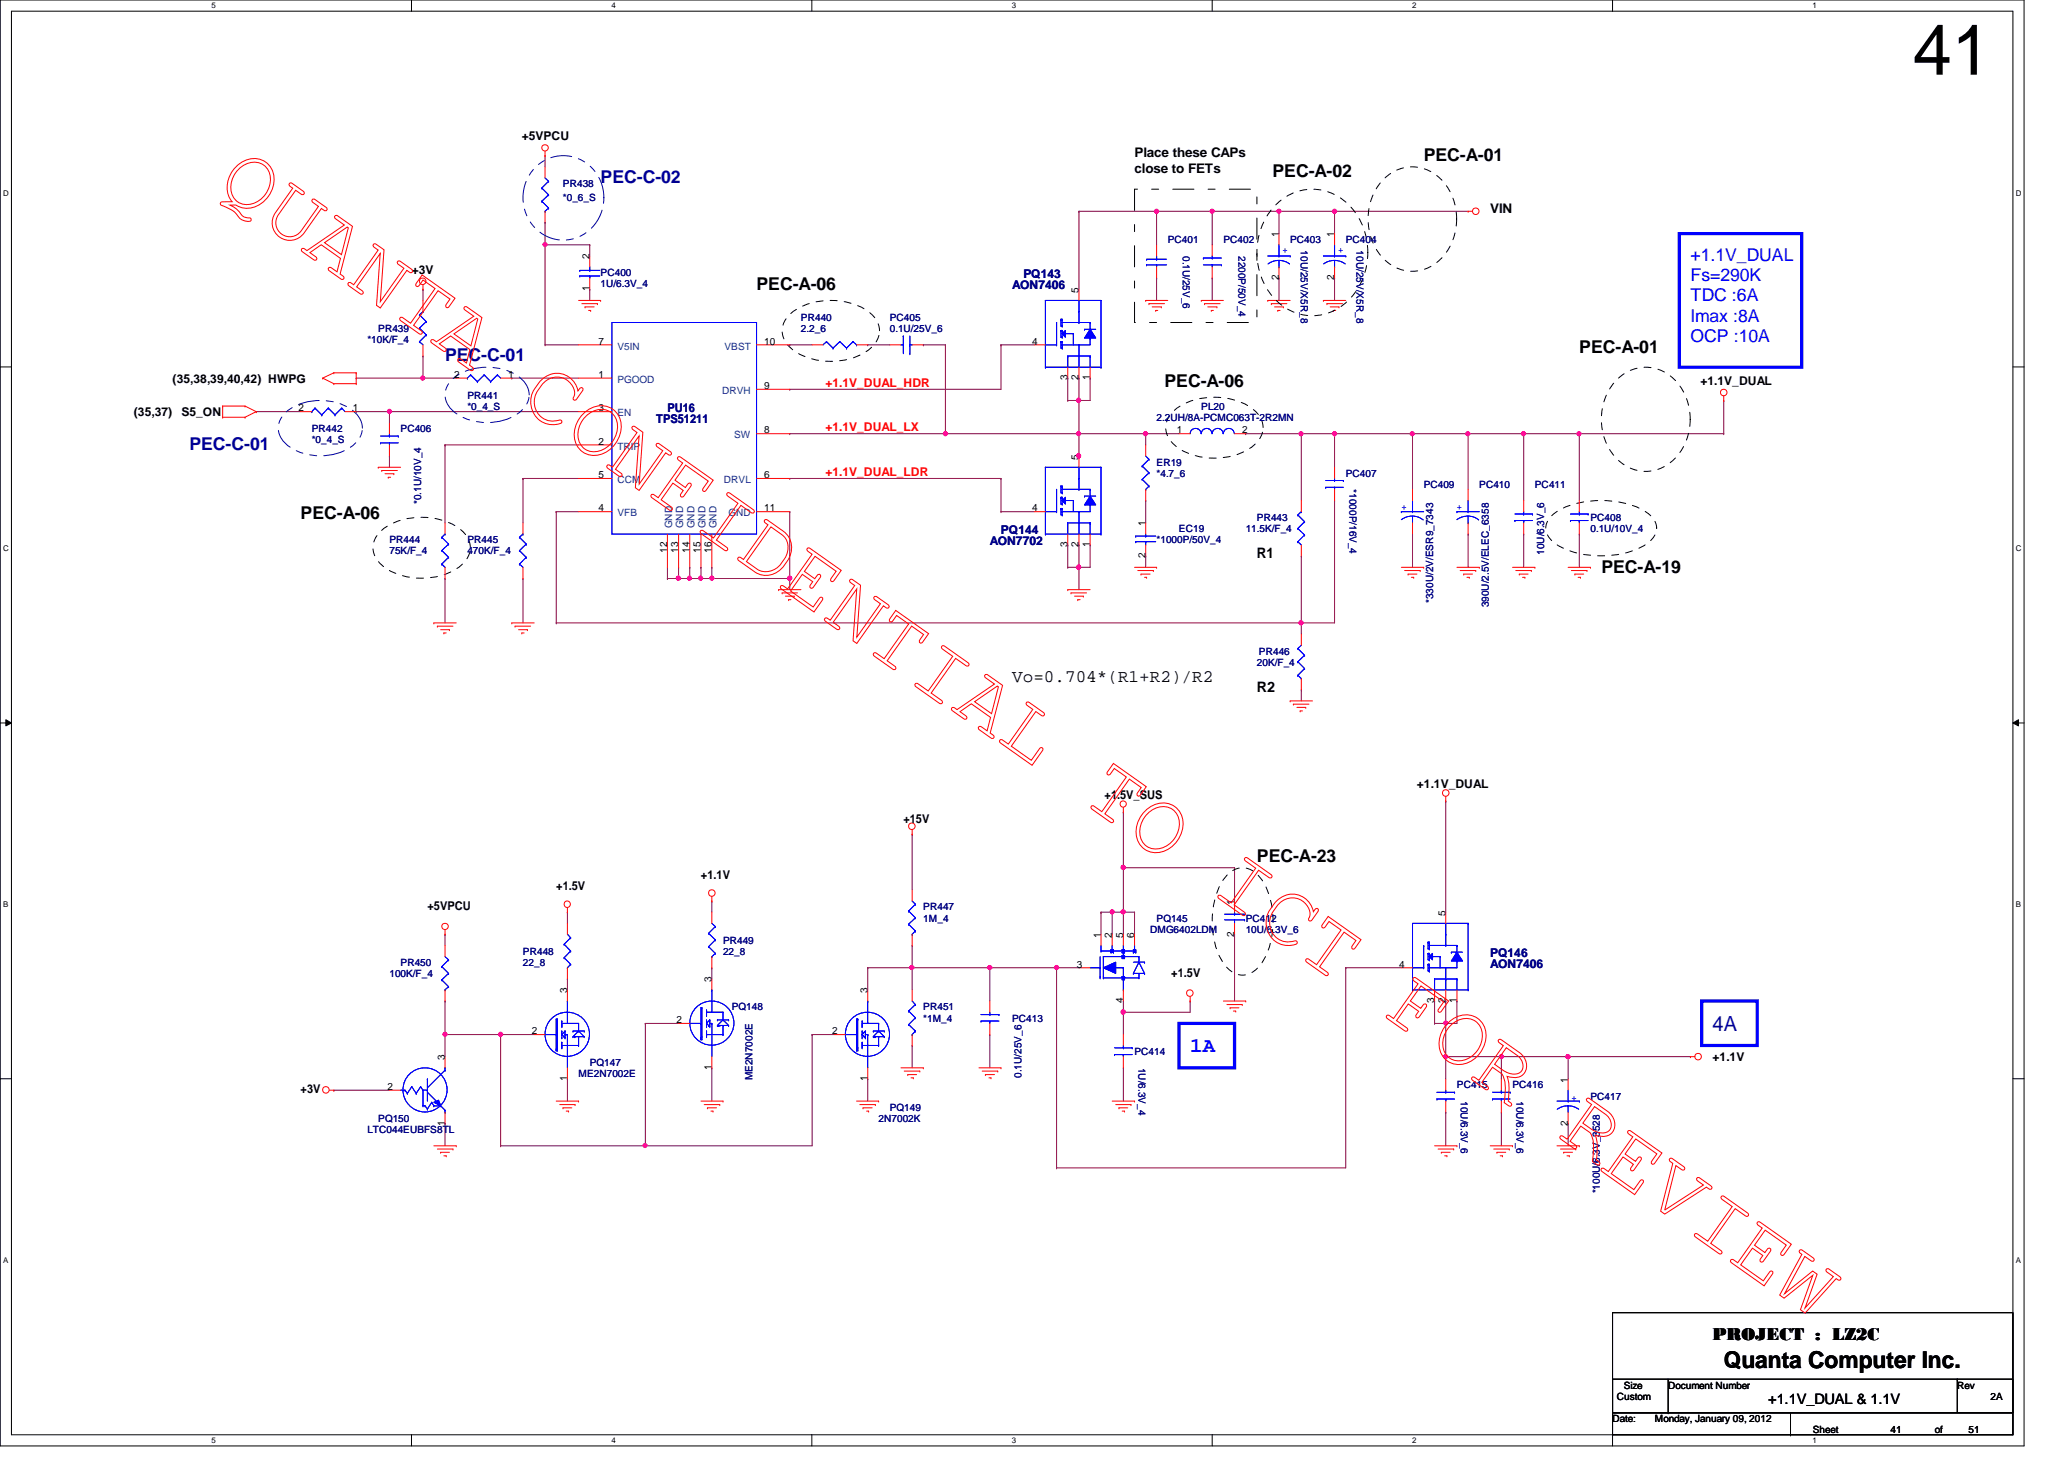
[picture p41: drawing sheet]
<svg xmlns="http://www.w3.org/2000/svg" width="297mm" height="210mm" viewBox="0 0 297 210" stroke-linecap="round" stroke-linejoin="round" font-family="sans-serif">
<defs><g id="words">
<text font-size="10.2" x="275.3" y="10.8">41</text>
<text font-size="3.3" x="248.1" y="196.8">Quanta Computer Inc.</text>
<text font-size="3" fill="#0000a0" x="246.5" y="148.3">4A</text>
<text font-size="3" fill="#00f" x="171.3" y="151.3">1A</text>
<g font-size="2.5">
<text x="204.9" y="23.2">PEC-A-01</text>
<text x="183.1" y="25.4">PEC-A-02</text>
<text x="108.9" y="41.7">PEC-A-06</text>
<text x="227.3" y="50.7">PEC-A-01</text>
<text x="167.6" y="55.7">PEC-A-06</text>
<text x="43.3" y="74.7">PEC-A-06</text>
<text x="230.5" y="82.4">PEC-A-19</text>
<text x="145.7" y="98.1">Vo=0.704*(R1+R2)/R2</text>
<text x="180.9" y="124">PEC-A-23</text>
<text x="246.5" y="192.7">PROJECT : LZ2C</text>
</g>
<g font-size="2.5" fill="#0000a0">
<text x="86.4" y="26.4">PEC-C-02</text>
<text x="64" y="52">PEC-C-01</text>
<text x="27.3" y="64.8">PEC-C-01</text>
</g>
<g font-size="2.5" fill="#00f">
<text x="243.3" y="37.5">+1.1V_DUAL</text>
<text x="243.3" y="40.4">Fs=290K</text>
<text x="243.3" y="43.3">TDC :6A</text>
<text x="243.3" y="46.3">Imax :8A</text>
<text x="243.3" y="49.2">OCP :10A</text>
</g>
<g font-size="2.1">
<text x="180.9" y="80.3">R1</text>
<text x="180.9" y="99.5">R2</text>
<text x="254.5" y="201.9">+1.1V_DUAL &amp; 1.1V</text>
</g>
<g font-size="1.9">
<text x="163.3" y="22.6">Place these CAPs</text>
<text x="163.3" y="24.9">close to FETs</text>
<text x="214.5" y="30.6">VIN</text>
</g>
<g font-size="1.7">
<text x="75.1" y="20.2">+5VPCU</text>
<text x="59.3" y="39.4">+3V</text>
<text x="19.3" y="59.9">(35,37)</text>
<text x="24.8" y="55.1">(35,38,39,40,42) HWPG</text>
<text x="26.1" y="59.9">S5_ON</text>
<text x="244.7" y="55.4">+1.1V_DUAL</text>
<text x="203.9" y="113.3">+1.1V_DUAL</text>
<text x="130" y="118.4">+15V</text>
<text x="159" y="114.9">+1.5V_SUS</text>
<text x="61.5" y="130.9">+5VPCU</text>
<text x="80" y="128">+1.5V</text>
<text x="100.9" y="126.4">+1.1V</text>
<text x="168.6" y="140.5">+1.5V</text>
<text x="246.5" y="152.7">+1.1V</text>
<text x="43.3" y="157.3">+3V</text>
</g>
<g font-size="1.7" fill="#000080">
<text x="145.7" y="41.6">AON7406</text>
<text x="147.3" y="40">PQ143</text>
<text x="96.1" y="59.2">PU16</text>
<text x="94.4" y="60.8">TPS51211</text>
<text x="144.1" y="76.8">PQ144</text>
<text x="142.4" y="78.4">AON7702</text>
<text x="214.5" y="137.6">PQ146</text>
<text x="214.5" y="139.2">AON7406</text>
</g>
<g font-size="1.7" fill="#f00">
<text x="118.8" y="55.7">+1.1V_DUAL_HDR</text>
<text x="118.8" y="62.1">+1.1V_DUAL_LX</text>
<text x="118.8" y="68.5">+1.1V_DUAL_LDR</text>
</g>
<g font-size="1.4" fill="#000080">
<text x="81" y="27">PR438</text>
<text x="81" y="28.9">*0_6_S</text>
<text x="168.1" y="35">PC401</text>
<text x="176.1" y="35">PC402</text>
<text x="185.7" y="35">PC403</text>
<text x="193.7" y="35">PC404</text>
<text x="86.4" y="39.8">PC400</text>
<text x="86.4" y="41.4">1U/6.3V_4</text>
<text x="170.2" y="36.8" transform="rotate(90 170.2 36.8)">0.1U/25V_6</text>
<text x="178.2" y="36.8" transform="rotate(90 178.2 36.8)">2200P/50V_4</text>
<text x="187.2" y="36" transform="rotate(90 187.2 36)">10U/25V/X5R_8</text>
<text x="195.2" y="36" transform="rotate(90 195.2 36)">10U/25V/X5R_8</text>
<text x="54.4" y="47.8">PR439</text>
<text x="115.3" y="46.2">PR440</text>
<text x="115.3" y="47.8">2.2_6</text>
<text x="128.1" y="46.2">PC405</text>
<text x="128.1" y="47.8">0.1U/25V_6</text>
<text x="52.9" y="49.4">*10K/F_4</text>
<text x="67.3" y="57.4">PR441</text>
<text x="67.3" y="59">*0_4_S</text>
<text x="172.9" y="59">PL20</text>
<text x="44.9" y="62.2">PR442</text>
<text x="44.9" y="63.8">*0_4_S</text>
<text x="57.7" y="62.2">PC406</text>
<text x="166.5" y="60.6">2.2UH/8A-PCMC063T-2R2MN</text>
<text x="166.5" y="67">ER19</text>
<text x="166.5" y="68.6">*4.7_6</text>
<text x="193.7" y="68.6">PC407</text>
<text x="194.2" y="70.4" transform="rotate(90 194.2 70.4)">*1000P/16V_4</text>
<text x="204.9" y="70.2">PC409</text>
<text x="212.9" y="70.2">PC410</text>
<text x="220.9" y="70.2">PC411</text>
<text x="60.6" y="72.5" transform="rotate(-90 60.6 72.5)">*0.1U/10V_4</text>
<text x="169.7" y="76.6">EC19</text>
<text x="179.3" y="76.6">11.5K/F_4</text>
<text x="180.9" y="75">PR443</text>
<text x="228.9" y="75">PC408</text>
<text x="228.9" y="76.6">0.1U/10V_4</text>
<text x="56" y="78.2">PR444</text>
<text x="56" y="79.8">75K/F_4</text>
<text x="67.3" y="78.2">PR445</text>
<text x="67.3" y="79.8">470K/F_4</text>
<text x="166.5" y="78.2">*1000P/50V_4</text>
<text x="222.2" y="79.8" transform="rotate(-90 222.2 79.8)">10U/6.3V_6</text>
<text x="206.2" y="86.7" transform="rotate(-90 206.2 86.7)">*330U/2V/ESR9_7343</text>
<text x="214.2" y="87.4" transform="rotate(-90 214.2 87.4)">390U/2.5V/ELEC_6358</text>
<text x="180.9" y="95.8">20K/F_4</text>
<text x="181.2" y="94.2">PR446</text>
<text x="132.9" y="131">PR447</text>
<text x="75.3" y="137.4">PR448</text>
<text x="104.1" y="135.8">PR449</text>
<text x="104.1" y="137.4">22_8</text>
<text x="132.9" y="132.6">1M_4</text>
<text x="165.5" y="134.2">DMG6402LDM</text>
<text x="166.5" y="132.6">PQ145</text>
<text x="179.3" y="132.6">PC412</text>
<text x="179.3" y="134.2">10U/6.3V_6</text>
<text x="56" y="140.6">100K/F_4</text>
<text x="57.7" y="139">PR450</text>
<text x="75.3" y="139">22_8</text>
<text x="105.3" y="145.4">PQ148</text>
<text x="132.9" y="145.4">PR451</text>
<text x="132.9" y="147">*1M_4</text>
<text x="145.7" y="147">PC413</text>
<text x="83.3" y="155">ME2N7002E</text>
<text x="84.9" y="153.4">PQ147</text>
<text x="108.3" y="155.4" transform="rotate(-90 108.3 155.4)">ME2N7002E</text>
<text x="147" y="155.1" transform="rotate(-90 147 155.1)">0.1U/25V_6</text>
<text x="163.3" y="151.8">PC414</text>
<text x="163.8" y="153.6" transform="rotate(90 163.8 153.6)">1U/6.3V_4</text>
<text x="54.4" y="161.4">PQ150</text>
<text x="126.4" y="161.4">2N7002K</text>
<text x="128.1" y="159.8">PQ149</text>
<text x="209.7" y="156.6">PC415</text>
<text x="210.2" y="158.4" transform="rotate(90 210.2 158.4)">10U/6.3V_6</text>
<text x="217.7" y="156.6">PC416</text>
<text x="218.2" y="158.4" transform="rotate(90 218.2 158.4)">10U/6.3V_6</text>
<text x="228.9" y="158.2">PC417</text>
<text x="52.9" y="163">LTC044EUBFS8TL</text>
<text x="230.2" y="171.7" transform="rotate(-90 230.2 171.7)">*100U/6.3V_3528</text>
</g>
<g font-size="1.4">
<text x="184" y="34.1" transform="rotate(-90 184 34.1)">1</text>
<text x="192" y="34.1" transform="rotate(-90 192 34.1)">1</text>
<text x="84.8" y="41.9" transform="rotate(-90 84.8 41.9)">1</text>
<text x="84.8" y="37.3" transform="rotate(-90 84.8 37.3)">2</text>
<text x="184" y="40.3" transform="rotate(-90 184 40.3)">2</text>
<text x="192" y="40.3" transform="rotate(-90 192 40.3)">2</text>
<text x="155.2" y="42.1" transform="rotate(-90 155.2 42.1)">5</text>
<text x="86.1" y="49.6">7</text>
<text x="110" y="49.6">10</text>
<text x="148.5" y="49.6">4</text>
<text x="43" y="59.2">2</text>
<text x="50.8" y="59.2">1</text>
<text x="65.4" y="54.4">2</text>
<text x="73.1" y="54.4">1</text>
<text x="86.1" y="59.2">3</text>
<text x="86.1" y="54.4">1</text>
<text x="110" y="56">9</text>
<text x="153.6" y="54.7" transform="rotate(-90 153.6 54.7)">3</text>
<text x="155.2" y="54.7" transform="rotate(-90 155.2 54.7)">2</text>
<text x="156.8" y="54.7" transform="rotate(-90 156.8 54.7)">1</text>
<text x="86.1" y="64">2</text>
<text x="110" y="62.4">8</text>
<text x="169.4" y="62.4">1</text>
<text x="178.8" y="62.4">2</text>
<text x="86.1" y="68.8">5</text>
<text x="110" y="68.8">6</text>
<text x="155.2" y="66.1" transform="rotate(-90 155.2 66.1)">5</text>
<text x="86.1" y="73.6">4</text>
<text x="110" y="73.6">11</text>
<text x="148.5" y="73.6">4</text>
<text x="164.8" y="75.7" transform="rotate(-90 164.8 75.7)">1</text>
<text x="96" y="79.5" transform="rotate(-90 96 79.5)">12</text>
<text x="97.6" y="79.5" transform="rotate(-90 97.6 79.5)">13</text>
<text x="99.2" y="79.5" transform="rotate(-90 99.2 79.5)">14</text>
<text x="100.8" y="79.5" transform="rotate(-90 100.8 79.5)">15</text>
<text x="102.4" y="79.5" transform="rotate(-90 102.4 79.5)">16</text>
<text x="153.6" y="78.7" transform="rotate(-90 153.6 78.7)">3</text>
<text x="155.2" y="78.7" transform="rotate(-90 155.2 78.7)">2</text>
<text x="156.8" y="78.7" transform="rotate(-90 156.8 78.7)">1</text>
<text x="164.8" y="80.3" transform="rotate(-90 164.8 80.3)">2</text>
<text x="177.6" y="130.1" transform="rotate(-90 177.6 130.1)">1</text>
<text x="208" y="131.7" transform="rotate(-90 208 131.7)">5</text>
<text x="158.4" y="134.9" transform="rotate(-90 158.4 134.9)">1</text>
<text x="160" y="134.9" transform="rotate(-90 160 134.9)">2</text>
<text x="161.6" y="134.9" transform="rotate(-90 161.6 134.9)">5</text>
<text x="163.2" y="134.9" transform="rotate(-90 163.2 134.9)">6</text>
<text x="177.6" y="134.7" transform="rotate(-90 177.6 134.7)">2</text>
<text x="81.6" y="142.9" transform="rotate(-90 81.6 142.9)">3</text>
<text x="102.4" y="141.3" transform="rotate(-90 102.4 141.3)">3</text>
<text x="124.8" y="142.9" transform="rotate(-90 124.8 142.9)">3</text>
<text x="155" y="139.2">3</text>
<text x="201.4" y="139.2">4</text>
<text x="76.5" y="148.8">2</text>
<text x="97.4" y="147.2">2</text>
<text x="119.8" y="148.8">2</text>
<text x="161.6" y="144.3" transform="rotate(-90 161.6 144.3)">4</text>
<text x="206.4" y="144.3" transform="rotate(-90 206.4 144.3)">3</text>
<text x="208" y="144.3" transform="rotate(-90 208 144.3)">2</text>
<text x="209.6" y="144.3" transform="rotate(-90 209.6 144.3)">1</text>
<text x="64" y="152.5" transform="rotate(-90 64 152.5)">3</text>
<text x="81.6" y="155.5" transform="rotate(-90 81.6 155.5)">1</text>
<text x="102.4" y="153.9" transform="rotate(-90 102.4 153.9)">1</text>
<text x="124.8" y="155.5" transform="rotate(-90 124.8 155.5)">1</text>
<text x="225.6" y="155.7" transform="rotate(-90 225.6 155.7)">1</text>
<text x="55.7" y="156.8">2</text>
<text x="64" y="161.9" transform="rotate(-90 64 161.9)">1</text>
<text x="225.6" y="161.9" transform="rotate(-90 225.6 161.9)">2</text>
<text x="232.7" y="201.4">Custom</text>
<text x="233.7" y="199.8">Size</text>
<text x="240.1" y="199.8">Document Number</text>
<text x="281.7" y="199.8">Rev</text>
<text x="286.5" y="201.4">2A</text>
<text x="232.1" y="204.6">Date:</text>
<text x="238.2" y="204.6">Monday, January 09, 2012</text>
<text x="260.9" y="206.2">Sheet</text>
<text x="272.1" y="206.2">41</text>
<text x="278.5" y="206.2">of</text>
<text x="283.3" y="206.2">51</text>
</g>
<g font-size="1.4" fill="#00f">
<text x="184.6" y="36.4">+</text>
<text x="192.6" y="36.4">+</text>
<text x="201.7" y="73.4">+</text>
<text x="209.7" y="73.4">+</text>
<text x="226.1" y="158.3">+</text>
</g>
<g font-size="1.4" fill="#004080">
<text x="88.9" y="50.3">V5IN</text>
<text x="104.3" y="50.3">VBST</text>
<text x="88.9" y="59.9">EN</text>
<text x="88.9" y="55.1">PGOOD</text>
<text x="103.9" y="56.7">DRVH</text>
<text x="88.9" y="64.7">TRIP</text>
<text x="105.7" y="63.1">SW</text>
<text x="88.9" y="69.5">CCM</text>
<text x="104.2" y="69.5">DRVL</text>
<text x="88.9" y="74.3">VFB</text>
<text x="96.7" y="76" transform="rotate(-90 96.7 76)">GND</text>
<text x="98.3" y="76" transform="rotate(-90 98.3 76)">GND</text>
<text x="99.9" y="76" transform="rotate(-90 99.9 76)">GND</text>
<text x="101.6" y="76" transform="rotate(-90 101.6 76)">GND</text>
<text x="103.1" y="76" transform="rotate(-90 103.1 76)">GND</text>
<text x="104.9" y="74.3">GND</text>
</g>
<g font-size="1.1">
<text x="30.4" y="1.1">5</text>
<text x="88" y="1.1">4</text>
<text x="145.6" y="1.1">3</text>
<text x="203.2" y="1.1">2</text>
<text x="260.9" y="1.1">1</text>
<text x=".5" y="28.2">D</text>
<text x="290.1" y="28.2">D</text>
<text x=".5" y="79.3">C</text>
<text x="290.1" y="79.3">C</text>
<text x=".5" y="130.6">B</text>
<text x="290.1" y="130.6">B</text>
<text x=".5" y="181.7">A</text>
<text x="290.1" y="181.7">A</text>
<text x="30.4" y="207.6">5</text>
<text x="88" y="207.6">4</text>
<text x="145.6" y="207.6">3</text>
<text x="203.2" y="207.6">2</text>
<text x="260.9" y="207.6">1</text>
</g>
</g></defs>
<path d="M0 0h291.3v208h-291.3zM1.6 1.6h288.1v204.8h-288.1z" fill="none" stroke="#000" stroke-width=".14"/>
<g fill="#fff">
<path d="M30.4 .2h.6v1.2h-.6z"/>
<path d="M30.4 206.6h.6v1.2h-.6z"/>
</g>
<path d="M59.2 0v1.6M59.2 206.4v1.6" fill="none" stroke="#000" stroke-width=".14"/>
<g fill="#fff">
<path d="M88 .2h.6v1.2h-.6z"/>
<path d="M88 206.6h.6v1.2h-.6z"/>
</g>
<path d="M116.8 0v1.6M116.8 206.4v1.6" fill="none" stroke="#000" stroke-width=".14"/>
<g fill="#fff">
<path d="M145.6 .2h.6v1.2h-.6z"/>
<path d="M145.6 206.6h.6v1.2h-.6z"/>
</g>
<path d="M174.5 0v1.6M174.5 206.4v1.6" fill="none" stroke="#000" stroke-width=".14"/>
<g fill="#fff">
<path d="M203.2 .2h.6v1.2h-.6z"/>
<path d="M203.2 206.6h.6v1.2h-.6z"/>
</g>
<path d="M232.1 0v1.6M232.1 206.4v1.6" fill="none" stroke="#000" stroke-width=".14"/>
<g fill="#fff">
<path d="M260.9 .2h.5v1.2h-.5z"/>
<path d="M260.9 206.6h.5v1.2h-.5z"/>
<path d="M.5 27.2h.7v1.2h-.7z"/>
<path d="M290.1 27.2h.8v1.2h-.8z"/>
<path d="M.5 78.4h.7v1.1h-.7z"/>
<path d="M290.1 78.4h.8v1.1h-.8z"/>
</g>
<path d="M0 52.8h1.6M289.7 52.8h1.6" fill="none" stroke="#000" stroke-width=".14"/>
<g fill="#fff">
<path d="M.5 129.6h.7v1.2h-.7z"/>
<path d="M290.1 129.6h.7v1.2h-.7z"/>
</g>
<path d="M0 104h1.6M.8 103.5l.8 .5-.8 .4zM289.7 104l.8-.5v.9zM289.7 104h1.6" fill="none" stroke="#000" stroke-width=".14"/>
<path d="M.8 103.5l.8 .5-.8 .4zM289.7 104l.8-.5v.9z" fill="#000"/>
<g fill="#fff">
<path d="M.5 180.8h.7v1.1h-.7z"/>
<path d="M290.1 180.8h.7v1.1h-.7z"/>
</g>
<path d="M0 155.2h1.6M289.7 155.2h1.6" fill="none" stroke="#000" stroke-width=".14"/>
<path d="M155.3 62.4h.1M155.3 62.4h9.6M80 89.6h.1M80 89.6h107.3" fill="none" stroke="#800040" stroke-width=".14"/>
<circle cx="155.2" cy="62.4" r=".3" fill="#f0f"/>
<circle cx="155.2" cy="62.4" r=".3" fill="none" stroke="#f0f" stroke-width=".14"/>
<path d="M78.4 22.4h.1M78.4 32h.1M78.4 35.2h.1M78.4 22.4v1.6M78.4 32v17.6M84.9 41.6h.1M84.9 41.6v1.6M113.7 56h.1M113.7 56h30.4M187.3 89.6h.1M187.3 89.6v1.6" fill="none" stroke="#800040" stroke-width=".14"/>
<circle cx="78.4" cy="35.2" r=".3" fill="#f0f"/>
<circle cx="78.4" cy="35.2" r=".3" fill="none" stroke="#f0f" stroke-width=".14"/>
<g fill="none" stroke="#800040" stroke-width=".14">
<path d="M78.4 49.6h.1M78.4 49.6h4.9M113.7 68.8h.1M113.7 68.8h30.4M144.1 68.8h.1M144.1 73.6h.1M144.1 68.8v4.8M144.1 73.6h4.8M187.3 62.4h.1M187.3 62.4h4.8M187.3 62.4v9.6M187.3 80h.1"/>
<path d="M187.3 80v9.6"/>
</g>
<circle cx="187.2" cy="62.4" r=".3" fill="#f0f"/>
<circle cx="187.2" cy="62.4" r=".3" fill="none" stroke="#f0f" stroke-width=".14"/>
<path d="M136.1 62.4h.1M136.1 62.4h19.2" fill="none" stroke="#800040" stroke-width=".14"/>
<circle cx="136.1" cy="62.4" r=".3" fill="#f0f"/>
<circle cx="136.1" cy="62.4" r=".3" fill="none" stroke="#f0f" stroke-width=".14"/>
<g fill="none" stroke="#800040" stroke-width=".14">
<path d="M84.9 35.2h.1M84.9 35.2v1.6M36.9 59.2h.1M36.9 59.2h6.4M51.3 59.2h.1M51.3 59.2h32M56 59.2h.1M113.7 49.6h.1M113.7 49.6h3.2M124.9 49.6h.1M124.9 49.6h3.2M132.9 49.6h.1"/>
<path d="M132.9 49.6h3.2M136.1 49.6h.1M136.1 49.6v12.8h-22.4M56 65.6h.1M56 65.6v1.6M113.7 62.4h.1M179.3 62.4h.1M179.3 62.4h8M192.1 62.4h.1M192.1 72h.1M192.1 62.4v4.8M192.1 72v17.6"/>
<path d="M187.3 99.2h.1M187.3 99.2v1.6"/>
</g>
<circle cx="56" cy="59.2" r=".3" fill="#f0f"/>
<circle cx="56" cy="59.2" r=".3" fill="none" stroke="#f0f" stroke-width=".14"/>
<path d="M56 59.2h.1M56 59.2v1.6M144.1 49.6h.1M144.1 49.6h4.8M248.1 57.6h.1M248.1 57.6v4.8M164.9 62.4h.1M164.9 62.4h4.8" fill="none" stroke="#800040" stroke-width=".14"/>
<circle cx="164.8" cy="62.4" r=".3" fill="#f0f"/>
<circle cx="164.8" cy="62.4" r=".3" fill="none" stroke="#f0f" stroke-width=".14"/>
<path d="M153.7 78.4h.1M153.7 78.4v3.2M155.3 81.6h.1M155.3 81.6v3.2" fill="none" stroke="#800040" stroke-width=".14"/>
<circle cx="155.2" cy="81.6" r=".31" fill="#f0f"/>
<circle cx="155.2" cy="81.6" r=".31" fill="none" stroke="#f0f" stroke-width=".14"/>
<path d="M155.3 57.6h.1M155.3 57.6v4.8M156.9 78.4h.1M156.9 78.4v3.2h-1.6M155.3 81.6h.1" fill="none" stroke="#800040" stroke-width=".14"/>
<circle cx="155.2" cy="57.6" r=".31" fill="#f0f"/>
<circle cx="155.2" cy="57.6" r=".31" fill="none" stroke="#f0f" stroke-width=".14"/>
<g fill="none" stroke="#800040" stroke-width=".14">
<path d="M51.3 54.4h.1M60.9 51.2h.1M60.9 51.2v3.2h-9.6M73.7 54.4h.1M73.7 54.4h9.6M153.7 54.4h.1M153.7 57.6h.1M153.7 54.4v3.2M155.3 57.6h.1M155.3 54.4h.1M155.3 54.4v3.2M156.9 54.4h.1"/>
<path d="M156.9 54.4v3.2h-3.2M155.3 78.4h.1M155.3 78.4v3.2h-1.6M153.7 81.6h.1"/>
</g>
<circle cx="60.8" cy="54.4" r=".29" fill="#f0f"/>
<circle cx="60.8" cy="54.4" r=".29" fill="none" stroke="#f0f" stroke-width=".14"/>
<path d="M60.9 41.6h.1M60.9 54.4h.1M60.9 41.6v1.6M60.9 54.4h4.8M144.1 49.6h.1M144.1 49.6v6.4M80 73.6h.1M80 73.6h3.3M80 73.6v16M187.3 89.6h.1M187.3 89.6h4.8" fill="none" stroke="#800040" stroke-width=".14"/>
<circle cx="187.2" cy="89.6" r=".31" fill="#f0f"/>
<circle cx="187.2" cy="89.6" r=".31" fill="none" stroke="#f0f" stroke-width=".14"/>
<g fill="none" stroke="#800040" stroke-width=".14">
<path d="M78.4 35.2h.1M78.4 35.2h6.5M166.5 30.4h.1M166.5 30.4v4.8M174.5 30.4h.1M174.5 30.4v4.8M184.1 30.4h.1M184.1 30.4h27.2M192.1 30.4h.1M192.1 30.4v3.2M64 64h.1M64 64v11.2"/>
<path d="M64 64h19.3M75.3 68.8h.1M75.3 68.8v6.4M75.3 68.8h8M64 83.2h.1M64 83.2v6.4M75.3 83.2h.1M75.3 83.2v6.4"/>
</g>
<circle cx="192.1" cy="30.4" r=".3" fill="#f0f"/>
<circle cx="192.1" cy="30.4" r=".3" fill="none" stroke="#f0f" stroke-width=".14"/>
<path d="M184.1 30.4h.1M184.1 30.4v3.2" fill="none" stroke="#800040" stroke-width=".14"/>
<circle cx="184.1" cy="30.4" r=".3" fill="#f0f"/>
<circle cx="184.1" cy="30.4" r=".3" fill="none" stroke="#f0f" stroke-width=".14"/>
<path d="M155.3 30.4h.1M155.3 30.4h19.2M166.5 30.4h.1" fill="none" stroke="#800040" stroke-width=".14"/>
<circle cx="166.5" cy="30.4" r=".3" fill="#f0f"/>
<circle cx="166.5" cy="30.4" r=".3" fill="none" stroke="#f0f" stroke-width=".14"/>
<path d="M174.5 30.4h.1M174.5 30.4h9.6M166.5 40h.1M166.5 40v3.2M174.5 40h.1M174.5 40v3.2" fill="none" stroke="#800040" stroke-width=".14"/>
<circle cx="174.5" cy="30.4" r=".3" fill="#f0f"/>
<circle cx="174.5" cy="30.4" r=".3" fill="none" stroke="#f0f" stroke-width=".14"/>
<path d="M227.3 62.4h20.8M248.1 62.4h.1" fill="none" stroke="#800040" stroke-width=".14"/>
<circle cx="227.2" cy="62.4" r=".3" fill="#f0f"/>
<circle cx="227.2" cy="62.4" r=".3" fill="none" stroke="#f0f" stroke-width=".14"/>
<path d="M164.9 62.4h.1M164.9 72h.1M164.9 62.4v1.6M164.9 72v3.2M164.9 80h.1M164.9 80v1.6M216.1 152h.1M216.1 152h9.6M225.7 152h.1M225.7 152v3.2" fill="none" stroke="#800040" stroke-width=".14"/>
<circle cx="216.1" cy="152" r=".3" fill="#f0f"/>
<circle cx="216.1" cy="152" r=".3" fill="none" stroke="#f0f" stroke-width=".14"/>
<path d="M131.3 139.2h.1M131.3 139.2h11.1M142.4 139.2h.1M142.4 139.2v4.8M152.1 139.2h.1M152.1 139.2v28.8M225.7 161.6h.1M225.7 161.6v3.2" fill="none" stroke="#800040" stroke-width=".14"/>
<circle cx="152.1" cy="139.2" r=".3" fill="#f0f"/>
<circle cx="152.1" cy="139.2" r=".3" fill="none" stroke="#f0f" stroke-width=".14"/>
<g fill="none" stroke="#800040" stroke-width=".14">
<path d="M64 134.4h.1M64 134.4v1.6M161.7 131.2h.1M161.7 131.2v3.2M193.7 139.2h.1M193.7 139.2v28.8h-41.6M193.7 139.2h8M64 148.8h.1M64 148.8v3.2M142.4 148.8h.1M142.4 148.8v4.8M161.7 145.6h.1"/>
<path d="M161.7 145.6v3.2M171.3 144h.1M171.3 144v1.6M64 161.6h.1M64 161.6v3.2M152.1 168h.1"/>
</g>
<circle cx="161.7" cy="131.2" r=".31" fill="#f0f"/>
<circle cx="161.7" cy="131.2" r=".31" fill="none" stroke="#f0f" stroke-width=".14"/>
<path d="M158.5 131.2h.1M158.5 131.2v3.2M160.1 131.2h.1M160.1 131.2h1.6M160.1 131.2v3.2" fill="none" stroke="#800040" stroke-width=".14"/>
<circle cx="160.1" cy="131.2" r=".3" fill="#f0f"/>
<circle cx="160.1" cy="131.2" r=".3" fill="none" stroke="#f0f" stroke-width=".14"/>
<path d="M158.5 131.2h.1M158.5 131.2h1.6M163.3 131.2h.1M163.3 131.2v3.2M161.7 145.6h.1M161.7 145.6h9.6" fill="none" stroke="#800040" stroke-width=".14"/>
<circle cx="161.6" cy="145.6" r=".32" fill="#f0f"/>
<circle cx="161.6" cy="145.6" r=".32" fill="none" stroke="#f0f" stroke-width=".14"/>
<g fill="none" stroke="#800040" stroke-width=".14">
<path d="M161.7 116.8h.1M161.7 116.8v8M81.7 131.2h.1M81.7 131.2v1.6M124.9 139.2h.1M124.9 139.2h6.4M124.9 139.2v3.2M131.3 136h.1M131.3 120h.1M131.3 139.2h.1M131.3 120v8M131.3 136v6.4"/>
<path d="M152.1 139.2h.1M152.1 139.2h3.2M161.7 124.8h.1M161.7 124.8h16M177.7 124.8h.1M177.7 134.4h.1M177.7 124.8v4.8M177.7 134.4v9.6M48 156.8h.1M48 156.8h8M81.7 155.2h.1M81.7 140.8h.1"/>
<path d="M81.7 140.8v1.6M81.7 155.2v3.2M124.9 155.2h.1M124.9 155.2v3.2M161.7 153.6h.1M161.7 153.6v4.8M206.5 144h.1M206.5 144v3.2"/>
</g>
<circle cx="131.2" cy="139.2" r=".29" fill="#f0f"/>
<circle cx="131.2" cy="139.2" r=".29" fill="none" stroke="#f0f" stroke-width=".14"/>
<path d="M161.7 124.8h.1M161.7 124.8v6.4M131.3 150.4h.1M131.3 150.4v3.2" fill="none" stroke="#800040" stroke-width=".14"/>
<circle cx="161.7" cy="124.8" r=".31" fill="#f0f"/>
<circle cx="161.7" cy="124.8" r=".31" fill="none" stroke="#f0f" stroke-width=".14"/>
<path d="M161.7 131.2h.1M161.7 131.2h1.6M64 144h.1M64 144v4.8M72 148.8h.1M72 148.8h4.9M116.9 148.8h.1M116.9 148.8h3.2M116.9 148.8v16M161.7 144h.1M161.7 144v1.6" fill="none" stroke="#800040" stroke-width=".14"/>
<circle cx="72" cy="148.8" r=".29" fill="#f0f"/>
<circle cx="72" cy="148.8" r=".29" fill="none" stroke="#f0f" stroke-width=".14"/>
<path d="M208.1 147.2h.1M208.1 147.2v4.8M209.7 144h.1M209.7 144v3.2h-1.6" fill="none" stroke="#800040" stroke-width=".14"/>
<circle cx="208.1" cy="147.2" r=".29" fill="#f0f"/>
<circle cx="208.1" cy="147.2" r=".29" fill="none" stroke="#f0f" stroke-width=".14"/>
<g fill="none" stroke="#800040" stroke-width=".14">
<path d="M102.4 129.6h.1M102.4 139.2h.1M102.4 129.6v1.6M102.4 139.2v1.6M72 148.8h.1M72 148.8v16M102.4 153.6h.1M102.4 153.6v4.8M92.9 164.8h.1M92.9 164.8h24M208.1 160h.1M208.1 160v4.8"/>
<path d="M216.1 160h.1M216.1 160v4.8"/>
</g>
<circle cx="92.8" cy="164.8" r=".3" fill="#f0f"/>
<circle cx="92.8" cy="164.8" r=".3" fill="none" stroke="#f0f" stroke-width=".14"/>
<path d="M64 148.8h.1M64 148.8h8" fill="none" stroke="#800040" stroke-width=".14"/>
<circle cx="64" cy="148.8" r=".3" fill="#f0f"/>
<circle cx="64" cy="148.8" r=".3" fill="none" stroke="#f0f" stroke-width=".14"/>
<path d="M142.4 139.2h.1M142.4 139.2h9.7M92.9 147.2h.1M92.9 147.2h4.8M92.9 147.2v17.6M206.5 147.2h.1M208.1 152h.1M208.1 144h.1M208.1 144v3.2h-1.6M208.1 152v3.2" fill="none" stroke="#800040" stroke-width=".14"/>
<circle cx="142.4" cy="139.2" r=".29" fill="#f0f"/>
<circle cx="142.4" cy="139.2" r=".29" fill="none" stroke="#f0f" stroke-width=".14"/>
<path d="M225.7 152h.1M225.7 152h17.6M72 164.8h.1M72 164.8h20.9" fill="none" stroke="#800040" stroke-width=".14"/>
<circle cx="225.7" cy="152" r=".31" fill="#f0f"/>
<circle cx="225.7" cy="152" r=".31" fill="none" stroke="#f0f" stroke-width=".14"/>
<path d="M208.1 152h.1M208.1 152h8M216.1 152h.1M216.1 152v3.2" fill="none" stroke="#800040" stroke-width=".14"/>
<circle cx="208.1" cy="152" r=".3" fill="#f0f"/>
<circle cx="208.1" cy="152" r=".3" fill="none" stroke="#f0f" stroke-width=".14"/>
<path d="M203.3 76.8h.1M203.3 76.8v4.8M211.3 76.8h.1M211.3 76.8v4.8M219.3 76.8h.1M219.3 62.4h.1M219.3 76.8v4.8M219.3 62.4h8M227.3 76.8h.1M227.3 62.4h.1M227.3 62.4v9.6M227.3 76.8v4.8" fill="none" stroke="#800040" stroke-width=".14"/>
<circle cx="219.2" cy="62.4" r=".3" fill="#f0f"/>
<circle cx="219.2" cy="62.4" r=".3" fill="none" stroke="#f0f" stroke-width=".14"/>
<path d="M211.3 62.4h.1M211.3 62.4h8M219.3 62.4h.1M219.3 62.4v9.6" fill="none" stroke="#800040" stroke-width=".14"/>
<circle cx="211.2" cy="62.4" r=".3" fill="#f0f"/>
<circle cx="211.2" cy="62.4" r=".3" fill="none" stroke="#f0f" stroke-width=".14"/>
<path d="M203.3 62.4h.1M203.3 62.4h8M211.3 62.4h.1M211.3 62.4v8" fill="none" stroke="#800040" stroke-width=".14"/>
<circle cx="203.2" cy="62.4" r=".3" fill="#f0f"/>
<circle cx="203.2" cy="62.4" r=".3" fill="none" stroke="#f0f" stroke-width=".14"/>
<path d="M192.1 62.4h.1M192.1 62.4h11.2M203.3 62.4h.1M203.3 62.4v8" fill="none" stroke="#800040" stroke-width=".14"/>
<circle cx="192.1" cy="62.4" r=".3" fill="#f0f"/>
<circle cx="192.1" cy="62.4" r=".3" fill="none" stroke="#f0f" stroke-width=".14"/>
<path d="M155.3 62.4h.1M155.3 62.4v3.2" fill="none" stroke="#800040" stroke-width=".14"/>
<circle cx="155.2" cy="65.6" r=".31" fill="#f0f"/>
<circle cx="155.2" cy="65.6" r=".31" fill="none" stroke="#f0f" stroke-width=".14"/>
<path d="M155.3 30.4h.1M155.3 30.4v11.2M102.4 83.2h11.3M113.7 83.2h.1M208.1 115.2h.1M208.1 115.2v16" fill="none" stroke="#800040" stroke-width=".14"/>
<circle cx="102.4" cy="83.2" r=".29" fill="#f0f"/>
<circle cx="102.4" cy="83.2" r=".29" fill="none" stroke="#f0f" stroke-width=".14"/>
<path d="M113.7 73.6h.1M113.7 73.6v11.2M113.7 83.2h.1" fill="none" stroke="#800040" stroke-width=".14"/>
<circle cx="113.6" cy="83.2" r=".31" fill="#f0f"/>
<circle cx="113.6" cy="83.2" r=".31" fill="none" stroke="#f0f" stroke-width=".14"/>
<path d="M96.1 83.2h.1M96.1 81.6v1.6M97.7 81.6h.1M97.7 81.6v1.6h-1.6" fill="none" stroke="#800040" stroke-width=".14"/>
<circle cx="97.6" cy="83.2" r=".31" fill="#f0f"/>
<circle cx="97.6" cy="83.2" r=".31" fill="none" stroke="#f0f" stroke-width=".14"/>
<path d="M97.7 83.2h1.6M99.3 83.2h.1M99.3 81.6h.1M99.3 81.6v1.6" fill="none" stroke="#800040" stroke-width=".14"/>
<circle cx="99.2" cy="83.2" r=".3" fill="#f0f"/>
<circle cx="99.2" cy="83.2" r=".3" fill="none" stroke="#f0f" stroke-width=".14"/>
<path d="M99.3 83.2h3.1M100.9 83.2h.1M100.9 81.6h.1M100.9 81.6v1.6M102.4 83.2h.1" fill="none" stroke="#800040" stroke-width=".14"/>
<circle cx="100.8" cy="83.2" r=".29" fill="#f0f"/>
<circle cx="100.8" cy="83.2" r=".29" fill="none" stroke="#f0f" stroke-width=".14"/>
<path d="M184.1 40h.1M184.1 40v3.2M192.1 40h.1M192.1 40v3.2M102.4 81.6h.1M102.4 81.6v1.6" fill="none" stroke="#800040" stroke-width=".14"/>
<g fill="none" stroke="#f00" stroke-width=".14">
<path d="M78.4 22.4h.1M78.4 21.8v.6M211.3 30.4h.1M211.3 30.4h.6M32 58.4h.1M32 58.4v1.6M32 58.4h3.3M35.3 58.4h.1M35.3 58.4l1.6 .8M36.9 59.2h.1M36.9 59.2l-1.6 .8M46.4 54.4h.1"/>
<path d="M46.4 54.4l1.6 .8M48 55.2h.1M48 53.6h.1M48 55.2h3.3M48 53.6h3.3M48 53.6l-1.6 .8M51.3 55.2h.1M51.3 53.6h.1M51.3 53.6v1.6M60.9 41.6h.1M60.9 41v.6M83.3 43.2h3.1"/>
<path d="M83.7 43.7h2.3M84.2 44.2h.1M84.2 44.2h1.3M84.7 44.7h.3M85 44.7h.1M86 43.7h.1M86.4 43.2h.1M164.9 43.2h.1M164.9 43.2h3.2M165.4 43.7h.1M165.4 43.7h2.2M165.8 44.2h1.3"/>
<path d="M166.3 44.7h.1M166.3 44.7h.3M167.1 44.2h.1M172.9 43.2h.1M172.9 43.2h3.2M173.4 43.7h.1M173.4 43.7h2.2M173.8 44.2h1.3M174.3 44.7h.1M174.3 44.7h.3M175.1 44.2h.1M182.5 43.2h.1"/>
<path d="M182.5 43.2h3.2M183 43.7h.1M183 43.7h2.2M183.4 44.2h1.3M183.9 44.7h.1M183.9 44.7h.3M184.7 44.2h.1M190.5 43.2h.1M190.5 43.2h3.2M191 43.7h.1M191 43.7h2.2M191.4 44.2h1.3"/>
<path d="M191.9 44.7h.1M191.9 44.7h.3M192.7 44.2h.1M248.1 57.6h.1M248.1 57v.6M32 60h.1M32 60h3.3M35.3 60h.1M54.4 67.2h.1M54.4 67.2h3.3M54.9 67.7h.1M54.9 67.7h2.3"/>
<path d="M55.4 68.2h1.3M55.9 68.7h.1M55.9 68.7h.3M56.7 68.2h.1M62.4 89.6h.1M62.4 89.6h3.3M62.9 90.1h.1M62.9 90.1h2.3M63.4 90.6h1.3M63.9 91.1h.1M63.9 91.1h.3M64.7 90.6h.1"/>
<path d="M73.7 89.6h.1M73.7 89.6h3.2M74.1 90.1h.1M74.1 90.1h2.3M74.6 90.6h1.3M75.1 91.1h.1M75.1 91.1h.3M75.9 90.6h.1M112.1 84.8h.1M112.1 84.8h3.2M112.6 85.3h.1M112.6 85.3h2.2"/>
<path d="M113 85.8h1.3M113.5 86.3h.1M113.5 86.3h.3M114.3 85.8h.1M153.7 84.8h.1M153.7 84.8h3.2M154.1 85.3h.1M154.1 85.3h2.3M154.6 85.8h1.3M155.1 86.3h.1M155.1 86.3h.3M155.9 85.8h.1"/>
<path d="M163.3 81.6h3.2M163.7 82.1h2.3M164.2 82.6h.1M164.2 82.6h1.3M164.7 83.1h.3M165 83.1h.1M166 82.1h.1M166.5 81.6h.1M201.7 81.6h3.2M202.1 82.1h2.3M202.6 82.6h.1M202.6 82.6h1.3"/>
<path d="M203.1 83.1h.4M203.5 83.1h.1M204.4 82.1h.1M204.9 81.6h.1M209.7 81.6h3.2M210.1 82.1h2.3M210.6 82.6h.1M210.6 82.6h1.3M211.1 83.1h.4M211.5 83.1h.1M212.4 82.1h.1M212.9 81.6h.1"/>
<path d="M217.7 81.6h3.2M218.1 82.1h2.3M218.6 82.6h.1M218.6 82.6h1.3M219.1 83.1h.4M219.5 83.1h.1M220.4 82.1h.1M220.9 81.6h.1M225.7 81.6h3.2M226.1 82.1h2.3M226.6 82.6h.1M226.6 82.6h1.3"/>
<path d="M227.1 83.1h.4M227.5 83.1h.1M228.4 82.1h.1M228.9 81.6h.1M131.3 119.4v.6M161.7 116.8h.1M161.7 116.2v.6M185.7 100.8h.1M185.7 100.8h3.2M186.1 101.3h.1M186.1 101.3h2.3M186.6 101.8h1.3"/>
<path d="M187.1 102.3h.1M187.1 102.3h.3M187.9 101.8h.1M208.1 115.2h.1M208.1 114.6v.6M64 134.4h.1M64 133.8v.6M81.7 131.2h.1M81.7 130.6v.6M102.4 129.6h.1M102.4 129v.6M131.3 120h.1"/>
<path d="M47.4 156.8h.6M48 156.8h.1M80 158.4h3.3M80.6 158.9h2.2M81 159.4h.1M81 159.4h1.3M81.5 159.9h.3M81.8 159.9h.1M82.8 158.9h.1M83.3 158.4h.1M100.9 158.4h3.2M101.3 158.9h2.3"/>
<path d="M101.8 159.4h.1M101.8 159.4h1.3M102.3 159.9h.3M102.6 159.9h.1M103.6 158.9h.1M104.1 158.4h.1M123.3 158.4h3.1M123.7 158.9h2.3M124.2 159.4h.1M124.2 159.4h1.3M124.7 159.9h.3M125 159.9h.1"/>
<path d="M126 158.9h.1M126.4 158.4h.1M129.7 153.6h3.2M130.1 154.1h2.3M130.6 154.6h.1M130.6 154.6h1.3M131.1 155.1h.3M131.4 155.1h.1M132.4 154.1h.1M132.9 153.6h.1M140.9 153.6h3.2M141.3 154.1h2.3"/>
<path d="M141.8 154.6h.1M141.8 154.6h1.3M142.3 155.1h.3M142.6 155.1h.1M143.6 154.1h.1M144.1 153.6h.1M160.1 158.4h3.2M160.6 158.9h2.2M161 159.4h.1M161 159.4h1.3M161.5 159.9h.3M161.8 159.9h.1"/>
<path d="M162.8 158.9h.1M163.3 158.4h.1M171.3 144h.1M171.3 143.4v.6M176.1 144h3.2M176.6 144.5h2.2M177 145h.1M177 145h1.3M177.5 145.5h.3M177.8 145.5h.1M178.8 144.5h.1M179.3 144h.1"/>
<path d="M243.3 152h.1M243.3 152h.6M62.4 164.8h3.3M62.9 165.3h2.3M63.4 165.8h.1M63.4 165.8h1.3M63.9 166.3h.3M64.2 166.3h.1M65.2 165.3h.1M65.7 164.8h.1M206.5 164.8h3.2M207 165.3h2.2"/>
<path d="M207.4 165.8h.1M207.4 165.8h1.3M207.9 166.3h.3M208.2 166.3h.1M209.2 165.3h.1M209.7 164.8h.1M214.5 164.8h3.2M215 165.3h2.2M215.4 165.8h.1M215.4 165.8h1.3M215.9 166.3h.3M216.2 166.3h.1"/>
<path d="M217.2 165.3h.1M217.7 164.8h.1M224.1 164.8h3.2M224.6 165.3h2.2M225 165.8h.1M225 165.8h1.3M225.5 166.3h.3M225.8 166.3h.1M226.8 165.3h.1M227.3 164.8h.1"/>
<circle cx="78.4" cy="21.3" r=".46"/>
<circle cx="212.4" cy="30.4" r=".47"/>
<circle cx="60.8" cy="40.5" r=".47"/>
<circle cx="248.1" cy="56.5" r=".47"/>
<circle cx="131.2" cy="118.9" r=".47"/>
<circle cx="161.6" cy="115.7" r=".45"/>
<circle cx="208.1" cy="114.1" r=".47"/>
<circle cx="64.1" cy="133.3" r=".46"/>
<circle cx="81.6" cy="130.1" r=".46"/>
<circle cx="102.4" cy="128.5" r=".47"/>
<circle cx="46.9" cy="156.8" r=".47"/>
<circle cx="171.2" cy="142.9" r=".47"/>
<circle cx="244.4" cy="152" r=".47"/>
</g>
<path d="M232.1 188.8h57.6v14.4h-57.6zM232.1 198.4h57.6v4.8h-57.6zM240.1 198.4v4.8M281.7 198.4h.1M281.7 198.4v4.8M232.1 203.2h57.6v3.2h-57.6zM240.1 203.2h.1M257.7 206.4h.1M257.7 203.2v3.2" fill="none" stroke="#000" stroke-width=".14"/>
<path d="M163.3 27.2h17.6v19.2h-17.6z" fill="none" stroke="#000" stroke-width=".14" stroke-dasharray="3 2 1 2"/>
<path d="M241.7 33.6h17.6v19.2h-17.6zM169.7 147.2h8v6.4h-8zM244.9 144h8v6.4h-8z" fill="none" stroke="#00f" stroke-width=".47"/>
<path d="M184 29.1a7.4 7.4 0 0 1 11.2 1.7 9.9 9.9 0 0 1-2.3 13.4 7.3 7.3 0 0 1-10.4-2.3 10 10 0 0 1 1.5-12.8zM199.1 25.8a5.7 5.7 0 0 1 9 .8 8.3 8.3 0 0 1-1.4 11.2 5.7 5.7 0 0 1-8.3-1.4 8.5 8.5 0 0 1 .7-10.6zM113.9 45a9.8 9.8 0 0 1 11.3 0 3.1 3.1 0 0 1 0 5.2 9.7 9.7 0 0 1-11.3 0 3.2 3.2 0 0 1 0-5.2zM169.1 58.9a9.8 9.8 0 0 1 11.3 0 3.1 3.1 0 0 1 0 5.2 9.7 9.7 0 0 1-11.3 0 3.2 3.2 0 0 1 0-5.2zM232.6 54.7a5.8 5.8 0 0 1 9.1 .7 8.3 8.3 0 0 1-1.4 11.2 5.7 5.7 0 0 1-8.3-1.4 8.4 8.4 0 0 1 .6-10.5zM55 76.2a9.8 9.8 0 0 1 11.3 0 3.1 3.1 0 0 1 0 5.2 9.7 9.7 0 0 1-11.3 0 3.2 3.2 0 0 1 0-5.2zM223.3 74.2a9.7 9.7 0 0 1 5.8-2.1 13 13 0 0 1 7.8 1.5 2.75 2.75 0 0 1 1.4 3 4.7 4.7 0 0 1-3.2 2.6 14.3 14.3 0 0 1-10.3-.4 3.7 3.7 0 0 1-2.3-2.8l.1-.7 .3-.6zM176.8 125.7a2.79 2.79 0 0 1 4 0 9.2 9.2 0 0 1 2.4 6.8 9.8 9.8 0 0 1-2.4 6.9 2.77 2.77 0 0 1-4 0 9.4 9.4 0 0 1-2.3-6.9 9.8 9.8 0 0 1 2.3-6.8z" fill="none" stroke="#000" stroke-width=".14" stroke-dasharray="1 1 1 1 1 1 1 1"/>
<path d="M77 24.2a5.8 5.8 0 0 1 6.9-1.1 5.8 5.8 0 0 1 2.9 6.3 5.8 5.8 0 0 1-5.7 5.1 5.8 5.8 0 0 1-5.8-5.1 6.2 6.2 0 0 1 1.7-5.2zM40.9 59.6a7.9 7.9 0 0 1 8.3-1.4 4 4 0 0 1 3 3.4 4.1 4.1 0 0 1-3 3.4 8.3 8.3 0 0 1-7.7-.9 2.97 2.97 0 0 1-.6-4.5zM64.9 54.8a7.9 7.9 0 0 1 8.3-1.4 4 4 0 0 1 3 3.4 4.1 4.1 0 0 1-3 3.4 8.3 8.3 0 0 1-7.7-.8 2.97 2.97 0 0 1-.6-4.6z" fill="none" stroke="#0000a0" stroke-width=".14" stroke-dasharray="3 1 1 1 1 1"/>
<path d="M209.7 137l.8 1.3h-1.6z" fill="#00f"/>
<path d="M209.7 137l.8 1.3h-1.6z" fill="none" stroke="#00f" stroke-width=".14"/>
<path d="M206.2 137.2v.9l-.5-.5z" fill="#00f"/>
<g fill="none" stroke="#00f" stroke-width=".14">
<path d="M203.3 132.8h.1M203.3 132.8h8M203.3 132.8v9.6M203.3 139.2h1.6M204.9 136h.1M204.9 139.2h.1M204.9 136v3.2M205.5 138.7h.1M205.5 137.2h.1M205.5 135.6h.1M205.5 135.6v.9h.2M205.5 137.2v.9h.2"/>
<path d="M205.5 138.7v1h.2M205.5 138.7h.2M205.5 137.2h.2M205.5 135.6h.2M205.7 139.7h.1M205.7 138.7h.1M205.7 138.1h.1M205.7 137.2h.1M205.7 136.5h.1M205.7 135.6h.1M205.7 139.2h.1M205.7 135.6v.9"/>
<path d="M205.7 137.2v.9M205.7 138.7v1M205.7 136h4M206.2 137.2v.9l-.5-.5zM206.2 137.6h.1M206.2 137.6h1.1M207.3 137.6h.1M207.3 137.6v1.6M208.1 134.4h.1M208.1 136h.1M208.1 139.2h.1M208.1 132.8v3.2"/>
<path d="M208.1 139.2v3.2M208.9 137h.1M208.9 137h1.6M209.7 138.3h.1M209.7 136h.1M209.7 136v1M209.7 138.3v.9h-4M211.3 132.8h.1M211.3 132.8v9.6M203.3 142.4h.1M203.3 142.4h8M206.5 140.8h.1"/>
<path d="M206.5 140.8v1.6M206.5 140.8h3.2M208.1 140.8h.1M209.7 140.8h.1M209.7 140.8v1.6M211.3 142.4h.1"/>
</g>
<path d="M209.7 137l.8 1.3h-1.6z" fill="#00f"/>
<path d="M209.7 137l.8 1.3h-1.6z" fill="none" stroke="#00f" stroke-width=".14"/>
<path d="M206.2 137.2v.9l-.5-.5z" fill="#00f"/>
<g fill="none" stroke="#00f" stroke-width=".14">
<path d="M129.7 49.6h.3M130 49.6h.1M130 48.3h.1M130 48.3v2.6M130.9 50.9h.1M130.9 49.6h.1M130.9 49.6h.4M130.9 48.3v2.6M163.4 77.9h.1M163.4 77.1h.1M163.4 77.9h2.9M163.4 77.1h2.9"/>
<path d="M164.9 77.1h.1M164.9 77.9h.1M164.9 76.8v.3M164.9 77.9v.5M63.6 139.1h.1M63.6 139.1l1 .9M64 137.6l.6 .5M64.6 138.1h.1M64.6 138.1l-1 1M130.8 131.1h.1M130.8 133h.1M130.8 131.1l.9 .9"/>
<path d="M130.8 133l.9 .9M131.3 134.4h.1M131.3 129.6l.4 .5M131.7 130.1h.1M131.7 132h.1M131.7 133.9h.1M131.7 130.1l-.9 1M131.7 132l-.9 1M131.7 133.9l-.4 .5M203.3 132.8h.1M203.3 132.8h8M203.3 132.8v9.6"/>
<path d="M203.3 139.2h1.6M204.9 136h.1M204.9 139.2h.1M204.9 136v3.2M205.5 138.7h.1M205.5 137.2h.1M205.5 135.6h.1M205.5 135.6v.9h.2M205.5 137.2v.9h.2M205.5 138.7v1h.2M205.5 138.7h.2M205.5 137.2h.2"/>
<path d="M205.5 135.6h.2M205.7 139.7h.1M205.7 138.7h.1M205.7 138.1h.1M205.7 137.2h.1M205.7 136.5h.1M205.7 135.6h.1M205.7 139.2h.1M205.7 135.6v.9M205.7 137.2v.9M205.7 138.7v1M205.7 136h4"/>
<path d="M206.2 137.2v.9l-.5-.5zM206.2 137.6h.1M206.2 137.6h1.1M207.3 137.6h.1M207.3 137.6v1.6M208.1 134.4h.1M208.1 136h.1M208.1 139.2h.1M208.1 132.8v3.2M208.1 139.2v3.2M208.9 137h.1M208.9 137h1.6"/>
<path d="M209.7 138.3h.1M209.7 136h.1M209.7 136v1M209.7 138.3v.9h-4M211.3 132.8h.1M211.3 132.8v9.6M63.6 141h.1M63.6 141l1 .9M64 142.4h.1M64.6 140h.1M64.6 141.9h.1M64.6 140l-1 1"/>
<path d="M64.6 141.9l-.6 .5M121.7 148.8h1.6M123.3 150.9h.1M123.3 148.8h.1M123.3 151.1h.1M123.4 146.6h.1M123.4 150.7h.1M123.4 151.1h.1M123.4 146.6h-.1v4.5M123.4 146.6v4.5M124.1 147.2h.1M124.1 148.8h.1"/>
<path d="M124.1 148.3h.1M124.1 149.3h.1M124.1 149.9h.1M124.1 150.6h.1M124.1 146.9h.1M124.1 147.5h.1M124.1 147.7h.1M124.1 150.4h.1M124.1 150.7h.1M124.1 147.2h2.3M124.1 148.8l.4 .5M124.1 146.9v.8"/>
<path d="M124.1 148.3v1M124.1 149.9v.8M124.1 150.4h2.3M124.4 149.1h.1M124.5 149.3h.1M124.5 148.3h.1M124.5 148.8h.1M124.5 148.8h.4M124.5 148.3l-.4 .5M124.5 148.3v1M124.9 148.8h.1M124.9 144h.1"/>
<path d="M124.9 144v3.2M124.9 148.8v4.8M125.7 149.1h.1M125.7 148.3h.1M125.7 149.1h1.6M125.7 148.3h1.6M125.8 149.1h.1M126 149.1h.1M126.4 149.1h.1M126.4 147.2h.1M126.4 148.3h.1M126.4 150.4h.1"/>
<path d="M126.4 147.2v1.1M126.4 149.1v1.3M126.4 148.3l.9 .8M126.4 148.3l-.7 .8M127.3 149.1h.1M127.3 148.3h.1M203.3 142.4h.1M203.3 142.4h8M206.5 140.8h.1M206.5 140.8v1.6M206.5 140.8h3.2M208.1 140.8h.1"/>
<path d="M209.7 140.8h.1M209.7 140.8v1.6M211.3 142.4h.1M214.8 158.1h.1M214.8 158.1h2.5M214.8 157.1h2.5M216.1 157.1h.1M216.1 158.1h.1M216.1 156.8v.3M216.1 158.1v.3M217.3 157.1h.1"/>
<circle cx="124.8" cy="148.8" r="3.2"/>
</g>
<g fill="none" stroke="#f00" stroke-width=".14">
<path d="M128.1 49.6h1.6M131.3 49.6h1.6M164.9 75.2v1.6M164.9 78.4v1.6M64 136v1.6M131.3 128v1.6M131.3 134.4v1.6M201.7 139.2h1.6M208.1 131.2v1.6M64 142.4v1.6M120.1 148.8h1.6M124.9 142.4v1.6"/>
<path d="M124.9 153.6v1.6M206.5 142.4v1.6M208.1 142.4v1.6M209.7 142.4v1.6M216.1 155.2v1.6M216.1 158.4v1.6"/>
</g>
<path d="M156.9 71.4l.8 1.2h-1.6z" fill="#00f"/>
<path d="M156.9 71.4l.8 1.2h-1.6z" fill="none" stroke="#00f" stroke-width=".14"/>
<path d="M153.3 71.5v1l-.4-.5z" fill="#00f"/>
<g fill="none" stroke="#00f" stroke-width=".14">
<path d="M150.4 67.2h.1M150.4 76.8h.1M150.4 76.8h8.1M150.4 67.2h8.1M150.4 67.2v9.6M150.4 73.6h1.7M152.1 70.4h.1M152.1 73.6h.1M152.1 70.4v3.2M152.7 73.2h.1M152.7 71.5h.1M152.7 69.9h.1"/>
<path d="M152.7 69.9v1h.2M152.7 71.5v1h.2M152.7 73.2v.9h.2M152.7 73.2h.2M152.7 71.5h.2M152.7 69.9h.2M152.9 74.1h.1M152.9 73.2h.1M152.9 72.5h.1M152.9 71.5h.1M152.9 70.9h.1M152.9 69.9h.1"/>
<path d="M152.9 73.6h.1M152.9 69.9v1M152.9 71.5v1M152.9 73.2v.9M152.9 70.4h4M153.3 71.5v1l-.4-.5zM153.3 72h.1M153.3 72h1.2M153.7 75.2h.1M153.7 75.2v1.6M153.7 75.2h3.2M154.5 72h.1"/>
<path d="M154.5 72v1.6M155.3 68.8h.1M155.3 70.4h.1M155.3 75.2h.1M155.3 73.6h.1M155.3 67.2v3.2M155.3 73.6v3.2M156.1 71.4h.1M156.1 71.4h1.6M156.9 72.6h.1M156.9 70.4h.1M156.9 75.2h.1"/>
<path d="M156.9 70.4v1M156.9 72.6v1h-4M156.9 75.2v1.6M158.5 76.8h.1M158.5 67.2h.1M158.5 67.2v9.6"/>
</g>
<path d="M156.9 71.4l.8 1.2h-1.6z" fill="#00f"/>
<path d="M156.9 71.4l.8 1.2h-1.6z" fill="none" stroke="#00f" stroke-width=".14"/>
<path d="M153.3 71.5v1l-.4-.5z" fill="#00f"/>
<g fill="none" stroke="#00f" stroke-width=".14">
<path d="M173.2 37.1h.1M173.2 38.1h2.6M173.2 37.1h2.6M174.5 37.1h.1M174.5 38.1h.1M174.5 36.8v.3M174.5 38.1v.3M175.8 38.1h.1M88 46.4h20.9v30.4h-20.9zM150.4 67.2h.1M150.4 76.8h.1M150.4 76.8h8.1"/>
<path d="M150.4 67.2h8.1M150.4 67.2v9.6M150.4 73.6h1.7M152.1 70.4h.1M152.1 73.6h.1M152.1 70.4v3.2M152.7 73.2h.1M152.7 71.5h.1M152.7 69.9h.1M152.7 69.9v1h.2M152.7 71.5v1h.2M152.7 73.2v.9h.2"/>
<path d="M152.7 73.2h.2M152.7 71.5h.2M152.7 69.9h.2M152.9 74.1h.1M152.9 73.2h.1M152.9 72.5h.1M152.9 71.5h.1M152.9 70.9h.1M152.9 69.9h.1M152.9 73.6h.1M152.9 69.9v1M152.9 71.5v1"/>
<path d="M152.9 73.2v.9M152.9 70.4h4M153.3 71.5v1l-.4-.5zM153.3 72h.1M153.3 72h1.2M153.7 75.2h.1M153.7 75.2v1.6M153.7 75.2h3.2M154.5 72h.1M154.5 72v1.6M155.3 68.8h.1M155.3 70.4h.1"/>
<path d="M155.3 75.2h.1M155.3 73.6h.1M155.3 67.2v3.2M155.3 73.6v3.2M156.1 71.4h.1M156.1 71.4h1.6M156.9 72.6h.1M156.9 70.4h.1M156.9 75.2h.1M156.9 70.4v1M156.9 72.6v1h-4M156.9 75.2v1.6"/>
<path d="M158.5 76.8h.1M158.5 67.2h.1M158.5 67.2v9.6M171.3 62.4a.78 .78 0 0 1 .8-.8 .78 .78 0 0 1 .7 .8M172.9 62.4a.76 .76 0 0 1 .7-.8 .76 .76 0 0 1 .8 .8M174.5 62.4a.78 .78 0 0 1 .7-.8 .78 .78 0 0 1 .8 .8M176.1 62.4a.78 .78 0 0 1 .7-.8 .78 .78 0 0 1 .8 .8M186.8 77.9h.1M186.8 76h.1M186.8 74.1h.1M186.8 77.9l.5 .5M186.8 76l.9 1"/>
<path d="M186.8 74.1l.9 1M187.3 73.6h.1M187.3 73.6l-.5 .5M187.7 77h.1M187.7 75.1h.1M187.7 77l-.9 .9M187.7 75.1l-.9 .9M81.2 135.8h.1M81.2 137.8h.1M81.2 135.8l.9 1M81.2 137.8l.9 .9M81.7 139.2h.1"/>
<path d="M81.7 134.4l.4 .5M82.1 134.9h.1M82.1 136.8h.1M82.1 138.7h.1M82.1 134.9l-.9 .9M82.1 136.8l-.9 1M82.1 138.7l-.4 .5M78.4 148.8h1.6M80 150.9h.1M80 148.8h.1M80 151.1h.1M80 151.1h.2"/>
<path d="M80.2 146.6h.1M80.2 150.7h.1M80.2 151.1h.1M80.2 146.6h-.2v4.5M80.2 146.6v4.5M80.9 147.2h.1M80.9 148.8h.1M80.9 148.3h.1M80.9 149.3h.1M80.9 149.9h.1M80.9 150.6h.1M80.9 146.9h.1"/>
<path d="M80.9 147.5h.1M80.9 147.7h.1M80.9 150.4h.1M80.9 150.7h.1M80.9 147.2h2.4M80.9 148.8l.3 .3M80.9 146.9v.8M80.9 148.3v1M80.9 149.9v.8M80.9 150.4h2.4M81.2 149.1h.1M81.2 149.1l.1 .2"/>
<path d="M81.3 149.3h.1M81.3 148.3h.1M81.3 148.8h.1M81.3 148.8h.4M81.3 148.3l-.4 .5M81.3 148.3v1M81.7 148.8h.1M81.7 144h.1M81.7 144v3.2M81.7 148.8v4.8M82.5 149.1h.1M82.5 148.3h.1"/>
<path d="M82.5 149.1h1.6M82.5 148.3h1.6M82.6 149.1h.1M82.8 149.1h.1M83.3 149.1h.1M83.3 147.2h.1M83.3 148.3h.1M83.3 150.4h.1M83.3 147.2v1.1M83.3 149.1v1.3M83.3 148.3l.8 .8M83.3 148.3l-.8 .8"/>
<path d="M84.1 149.1h.1M84.1 148.3h.1"/>
<circle cx="81.6" cy="148.8" r="3.2"/>
</g>
<g fill="none" stroke="#f00" stroke-width=".14">
<path d="M174.5 35.2v1.6M174.5 38.4v1.6M83.3 49.6h4.7M83.3 59.2h4.7M83.3 54.4h4.7M108.9 49.6h4.8M108.9 56h4.8M83.3 73.6h4.7M83.3 64h4.7M83.3 68.8h4.7M96.1 76.8v4.8M97.7 76.8v4.8"/>
<path d="M99.3 76.8v4.8M100.9 76.8v4.8M102.4 76.8v4.8M108.9 73.6h4.8M108.9 62.4h4.8M108.9 68.8h4.8M148.9 73.6h1.5M153.7 76.8v1.6M155.3 65.6v1.6M155.3 76.8v1.6M156.9 76.8v1.6M169.7 62.4h1.6"/>
<path d="M177.7 62.4h1.6M187.3 72v1.6M187.3 78.4v1.6M81.7 132.8v1.6M81.7 139.2v1.6M76.9 148.8h1.5M81.7 142.4v1.6M81.7 153.6v1.6"/>
</g>
<path d="M158.8 139.2l1.8-.8v1.6z" fill="#00f"/>
<g fill="none" stroke="#00f" stroke-width=".14">
<path d="M156.9 139.2h1.4M158.3 139.2h.1M158.3 137.6v3.1M158.5 136.8h.1M158.5 136v.8M158.5 136.8h4.8M158.8 139.2l1.8-.8v1.6zM158.8 137.6h.1M158.8 137.6v3.1M158.8 137.6h5.1M159.9 136.7h.1M159.9 137h.1"/>
<path d="M159.9 136.7h.3M159.9 137h.3M159.9 136.7v.3M160.1 136.8h.1M160.1 136v.8M160.2 136.8h.1M160.2 136.7h.1M160.2 137h.1M160.2 136.7v.3M160.6 139.2h1.1M161.5 136.7h.1M161.5 137h.1"/>
<path d="M161.5 137.5h.1M161.5 137.8h.1M161.5 136.7h.3M161.5 137h.3M161.5 136.7v.3M161.5 137.5v.3M161.5 137.8h.3M161.5 137.5h.3M161.7 136.8h.1M161.7 137h.1M161.7 139.2h.1M161.7 137.6h.1"/>
<path d="M161.7 137.8h.1M161.7 136v1.6M161.7 139.2v3.2M161.8 137h.1M161.8 136.7h.1M161.8 137.8h.1M161.8 137.5h.1M161.8 136.7v.3M161.8 137.5v.3M163.1 137h.1M163.1 136.7h.1M163.1 136.7h.3"/>
<path d="M163.1 137h.3M163.1 136.7v.3M163.1 138.4h1.6M163.3 136.7h.1M163.3 136.8h.1M163.3 136h.1M163.3 136v.8M163.4 136.7h.1M163.4 136.8h.1M163.4 137h.1M163.4 136.7v.3M163.9 137.6h.1"/>
<path d="M163.9 138.4h.1M163.9 137.6v.8M163.9 138.4l-.8 1.6M163.9 138.4l.8 1.6M164.7 138.4h.1M158.3 140.5h.1M158.3 140.7h.1M158.8 140.7h.1M158.8 140.7h5.1M161.5 140.5h.1M161.5 140.8h.1M161.5 140.5v.3"/>
<path d="M161.5 140.5h.3M161.5 140.8h.3M161.7 140.5h.1M161.7 142.4h.1M161.8 140.8h.1M161.8 140.5h.1M161.8 140.5v.3M163.1 140h.1M163.3 140h1.4M163.9 140.7h.1M163.9 140v.7M164.7 140h.1"/>
</g>
<path d="M158.8 139.2l1.8-.8v1.6z" fill="#00f"/>
<g fill="none" stroke="#00f" stroke-width=".14">
<path d="M182.5 36.8h3.2M184.1 38.4h.1M184.1 36.8h.1M184.1 37.5a2.44 2.44 0 0 1 1.5 .5M184.1 37.5a2.48 2.48 0 0 0-1.6 .5M184.1 35.2v1.6M184.1 37.5v.9M185.7 36.8h.1M218 74.9h.1M218 74.9h2.6M218 74h2.6M219.3 74h.1"/>
<path d="M219.3 74.9h.1M219.3 73.6v.4M219.3 74.9v.3M220.6 74h.1M156.9 139.2h1.4M158.3 139.2h.1M158.3 137.6v3.1M158.5 136.8h.1M158.5 136v.8M158.5 136.8h4.8M158.8 139.2l1.8-.8v1.6zM158.8 137.6h.1"/>
<path d="M158.8 137.6v3.1M158.8 137.6h5.1M159.9 136.7h.1M159.9 137h.1M159.9 136.7h.3M159.9 137h.3M159.9 136.7v.3M160.1 136.8h.1M160.1 136v.8M160.2 136.8h.1M160.2 136.7h.1M160.2 137h.1"/>
<path d="M160.2 136.7v.3M160.6 139.2h1.1M161.5 136.7h.1M161.5 137h.1M161.5 137.5h.1M161.5 137.8h.1M161.5 136.7h.3M161.5 137h.3M161.5 136.7v.3M161.5 137.5v.3M161.5 137.8h.3M161.5 137.5h.3"/>
<path d="M161.7 136.8h.1M161.7 137h.1M161.7 139.2h.1M161.7 137.6h.1M161.7 137.8h.1M161.7 136v1.6M161.7 139.2v3.2M161.8 137h.1M161.8 136.7h.1M161.8 137.8h.1M161.8 137.5h.1M161.8 136.7v.3"/>
<path d="M161.8 137.5v.3M163.1 137h.1M163.1 136.7h.1M163.1 136.7h.3M163.1 137h.3M163.1 136.7v.3M163.1 138.4h1.6M163.3 136.7h.1M163.3 136.8h.1M163.3 136h.1M163.3 136v.8M163.4 136.7h.1"/>
<path d="M163.4 136.8h.1M163.4 137h.1M163.4 136.7v.3M163.9 137.6h.1M163.9 138.4h.1M163.9 137.6v.8M163.9 138.4l-.8 1.6M163.9 138.4l.8 1.6M164.7 138.4h.1M158.3 140.5h.1M158.3 140.7h.1M158.8 140.7h.1"/>
<path d="M158.8 140.7h5.1M160.4 151.7h.1M160.4 151.7h2.5M160.4 150.7h2.5M161.5 140.5h.1M161.5 140.8h.1M161.5 140.5v.3M161.5 140.5h.3M161.5 140.8h.3M161.7 140.5h.1M161.7 142.4h.1M161.7 150.7h.1"/>
<path d="M161.7 151.7h.1M161.7 150.4v.3M161.7 151.7v.3M161.8 140.8h.1M161.8 140.5h.1M161.8 140.5v.3M162.9 150.7h.1M163.1 140h.1M163.3 140h1.4M163.9 140.7h.1M163.9 140v.7M164.7 140h.1"/>
</g>
<path d="M184.1 33.6v1.6M184.1 38.4v1.6M219.3 72v1.6M219.3 75.2v1.6M155.3 139.2h1.6M158.5 134.4v1.6M160.1 134.4v1.6M161.7 134.4v1.6M163.3 134.4v1.6M161.7 142.4v1.6M161.7 148.8v1.6M161.7 152v1.6" fill="none" stroke="#f00" stroke-width=".14"/>
<path d="M62.4 158.6l.7-.3 .3 .8z" fill="#00f"/>
<g fill="none" stroke="#00f" stroke-width=".14">
<path d="M57.7 156.8h.6M58.3 156.8h.1M58.3 156.8l.3 .5M58.6 157.3h.1M59.3 156.3h.1M59.3 156.3l-.7 1M59.3 156.3l.6 1M59.9 157.3h.1M60.5 156.3h.1M60.5 156.3l-.6 1M60.5 156.3l.4 .5M60.9 156.8h.1"/>
<path d="M60.9 159.1h.1M60.9 156.8h.6M60.9 156.8v2.3M60.9 159.1h.3M61.2 159.1h.1M61.2 159.1l.3 .5M61.5 156.8h.1M61.5 155.2h.1M61.5 159.6h.1M61.5 155.2v3.2M61.5 157.1l1.3 1.3M62.1 158.6h.1"/>
<path d="M62.1 158.6l-.6 1M62.1 158.6l.3 .5M62.4 158.6l.7-.3 .3 .8zM62.4 159.1h.1M62.4 159.1h1M62.8 158.4h.1M63.4 159.1h.1M63.4 159.1l.6 .6M64 159.7h.1M64 154h.1M64 153.6h.1M64 153.6v.4"/>
<path d="M64 159.7v.3M64 154l-2.5 2.5M64 160h.1"/>
<circle cx="61.2" cy="156.8" r="3.2"/>
</g>
<path d="M62.4 158.6l.7-.3 .3 .8z" fill="#00f"/>
<g fill="none" stroke="#00f" stroke-width=".14">
<path d="M83.4 38.9h.1M83.4 39.7h.1M83.4 38.9h2.9M83.4 39.7h2.9M84.9 39.7h.1M84.9 38.9h.1M84.9 38.4v.5M84.9 39.7v.3M74.8 79.2h.1M74.8 77.3h.1M74.8 79.2l.9 1M74.8 77.3l.9 1"/>
<path d="M75.3 76.8h.1M75.3 76.8l-.5 .5M75.7 78.3h.1M75.7 78.3l-.9 .9M190.8 70.1h.1M190.8 70.1h2.5M190.8 69.1h2.5M192.1 69.1h.1M192.1 70.1h.1M192.1 68.8v.3M192.1 70.1v.3M193.3 69.1h.1"/>
<path d="M209.7 73.6h.1M209.7 73.6h3.2M211.3 75.2h.1M211.3 73.6h.1M211.3 74.3h-.1a2.57 2.57 0 0 0-1.5 .5M211.3 74.3a2.26 2.26 0 0 1 1.5 .5M211.3 72v1.6M211.3 74.3v.9M74.8 81.2h.1M74.8 81.2l.5 .4M75.7 80.2h.1M75.7 80.2l-.9 1"/>
<path d="M102 134.3h.1M102 136.2h.1M102 134.3l1 .9M102 136.2l1 1M102.4 137.6h.1M102.4 132.8l.6 .5M103 133.3h.1M103 135.2h.1M103 137.2h.1M103 133.3l-1 1M103 135.2l-1 1M103 137.2l-.6 .4"/>
<path d="M176.2 132.3h2.9M176.2 131.5h2.9M177.7 131.5h.1M177.7 132.3h.1M177.7 131.2v.3M177.7 132.3v.5M179.1 132.3h.1M179.1 131.5h.1M57.7 156.8h.6M58.3 156.8h.1M58.3 156.8l.3 .5M58.6 157.3h.1"/>
<path d="M59.3 156.3h.1M59.3 156.3l-.7 1M59.3 156.3l.6 1M59.9 157.3h.1M60.5 156.3h.1M60.5 156.3l-.6 1M60.5 156.3l.4 .5M60.9 156.8h.1M60.9 159.1h.1M60.9 156.8h.6M60.9 156.8v2.3M60.9 159.1h.3"/>
<path d="M61.2 159.1h.1M61.2 159.1l.3 .5M61.5 156.8h.1M61.5 155.2h.1M61.5 159.6h.1M61.5 155.2v3.2M61.5 157.1l1.3 1.3M62.1 158.6h.1M62.1 158.6l-.6 1M62.1 158.6l.3 .5M62.4 158.6l.7-.3 .3 .8zM62.4 159.1h.1"/>
<path d="M62.4 159.1h1M62.8 158.4h.1M63.4 159.1h.1M63.4 159.1l.6 .6M64 159.7h.1M64 154h.1M64 153.6h.1M64 153.6v.4M64 159.7v.3M64 154l-2.5 2.5M64 160h.1"/>
<circle cx="61.2" cy="156.8" r="3.2"/>
</g>
<g fill="none" stroke="#f00" stroke-width=".14">
<path d="M84.9 36.8v1.6M84.9 40v1.6M75.3 75.2v1.6M192.1 67.2v1.6M192.1 70.4v1.6M211.3 70.4v1.6M211.3 75.2v1.6M75.3 81.6v1.6M102.4 131.2v1.6M102.4 137.6v1.6M177.7 129.6v1.6M177.7 132.8v1.6"/>
<path d="M56 156.8h1.7M64 152v1.6M64 160v1.6"/>
</g>
<path d="M156.9 47.4l.8 1.2h-1.6z" fill="#00f"/>
<path d="M156.9 47.4l.8 1.2h-1.6z" fill="none" stroke="#00f" stroke-width=".14"/>
<path d="M152.9 48l.4-.5v1z" fill="#00f"/>
<g fill="none" stroke="#00f" stroke-width=".14">
<path d="M150.4 43.2h.1M150.4 52.8h.1M150.4 52.8h8.1M150.4 43.2h8.1M150.4 43.2v9.6M150.4 49.6h1.7M152.1 46.4h.1M152.1 49.6h.1M152.1 46.4v3.2M152.7 49.1h.1M152.7 47.5h.1M152.7 45.9h.1"/>
<path d="M152.7 45.9v1h.2M152.7 47.5v1h.2M152.7 49.1v1h.2M152.7 49.1h.2M152.7 47.5h.2M152.7 45.9h.2M152.9 48l.4-.5v1zM152.9 50.1h.1M152.9 49.1h.1M152.9 48.5h.1M152.9 47.5h.1M152.9 46.9h.1"/>
<path d="M152.9 45.9h.1M152.9 49.6h.1M152.9 45.9v1M152.9 47.5v1M152.9 49.1v1M152.9 46.4h4M153.3 48h.1M153.3 48h1.2M153.7 51.2h.1M153.7 51.2v1.6M153.7 51.2h3.2M154.5 48h.1"/>
<path d="M154.5 48v1.6M155.3 44.8h.1M155.3 46.4h.1M155.3 51.2h.1M155.3 49.6h.1M155.3 43.2v3.2M155.3 49.6v3.2M156.1 47.4h.1M156.1 47.4h1.6M156.9 48.6h.1M156.9 46.4h.1M156.9 51.2h.1"/>
<path d="M156.9 46.4v1M156.9 48.6v1h-4M156.9 51.2v1.6M158.5 52.8h.1M158.5 43.2h.1M158.5 43.2v9.6"/>
</g>
<path d="M156.9 47.4l.8 1.2h-1.6z" fill="#00f"/>
<path d="M156.9 47.4l.8 1.2h-1.6z" fill="none" stroke="#00f" stroke-width=".14"/>
<path d="M152.9 48l.4-.5v1z" fill="#00f"/>
<g fill="none" stroke="#00f" stroke-width=".14">
<path d="M78 27.1h.1M78 29h.1M78 27.1l.9 .9M78 29l.9 .9M78.4 30.4h.1M78.4 25.6l.5 .5M78.9 26.1h.1M78.9 28h.1M78.9 29.9h.1M78.9 26.1l-.9 1M78.9 28l-.9 1M78.9 29.9l-.5 .5"/>
<path d="M165 37.3h.1M165 38.1h.1M165 37.3h2.9M165 38.1h2.9M166.5 38.1h.1M166.5 37.3h.1M166.5 36.8v.5M166.5 38.1v.3M190.5 36.8h3.2M192.1 38.4h.1M192.1 36.8h.1M192.1 37.5a2.45 2.45 0 0 1 1.5 .5"/>
<path d="M192.1 37.5a2.48 2.48 0 0 0-1.6 .5M192.1 35.2v1.6M192.1 37.5v.9M193.7 36.8h.1M44.9 59.2h.1M45.3 58.7h.1M45.3 58.7l1 1M45.3 58.7l-.4 .5M46.3 59.7h.1M47.2 58.7h.1M47.2 58.7l1 1M47.2 58.7l-.9 1"/>
<path d="M48.2 59.7h.1M49.2 58.7h.1M49.2 58.7l.5 .5M49.2 58.7l-1 1M60.4 49.1h.1M60.4 47.2h.1M60.4 45.3h.1M60.4 49.1l.5 .5M60.4 47.2l.9 1M60.4 45.3l.9 1M60.9 44.8h.1M60.9 44.8l-.5 .5"/>
<path d="M61.3 48.2h.1M61.3 46.3h.1M61.3 48.2l-.9 .9M61.3 46.3l-.9 .9M67.3 54.4h.1M67.7 53.9h.1M67.7 53.9l1 1M67.7 53.9l-.4 .5M68.7 54.9h.1M69.7 53.9h.1M69.7 53.9l.9 1M69.7 53.9l-1 1"/>
<path d="M70.6 54.9h.1M71.6 53.9h.1M71.6 53.9l.4 .5M71.6 53.9l-1 1M119 49.1h.1M119 49.1l-.6 .5M119 49.1l.9 1M119.9 50.1h.1M120.9 49.1h.1M120.9 49.1l-1 1M120.9 49.1l.9 1M121.8 50.1h.1"/>
<path d="M122.8 49.1h.1M122.8 49.1l-1 1M122.8 49.1l.5 .5M123.3 49.6h.1M150.4 43.2h.1M150.4 52.8h.1M150.4 52.8h8.1M150.4 43.2h8.1M150.4 43.2v9.6M150.4 49.6h1.7M152.1 46.4h.1M152.1 49.6h.1"/>
<path d="M152.1 46.4v3.2M152.7 49.1h.1M152.7 47.5h.1M152.7 45.9h.1M152.7 45.9v1h.2M152.7 47.5v1h.2M152.7 49.1v1h.2M152.7 49.1h.2M152.7 47.5h.2M152.7 45.9h.2M152.9 48l.4-.5v1zM152.9 50.1h.1"/>
<path d="M152.9 49.1h.1M152.9 48.5h.1M152.9 47.5h.1M152.9 46.9h.1M152.9 45.9h.1M152.9 49.6h.1M152.9 45.9v1M152.9 47.5v1M152.9 49.1v1M152.9 46.4h4M153.3 48h.1M153.3 48h1.2"/>
<path d="M153.7 51.2h.1M153.7 51.2v1.6M153.7 51.2h3.2M154.5 48h.1M154.5 48v1.6M155.3 44.8h.1M155.3 46.4h.1M155.3 51.2h.1M155.3 49.6h.1M155.3 43.2v3.2M155.3 49.6v3.2M156.1 47.4h.1"/>
<path d="M156.1 47.4h1.6M156.9 48.6h.1M156.9 46.4h.1M156.9 51.2h.1M156.9 46.4v1M156.9 48.6v1h-4M156.9 51.2v1.6M158.5 52.8h.1M158.5 43.2h.1M158.5 43.2v9.6M54.8 63.7h.1M54.8 63.7h2.5"/>
<path d="M54.8 62.7h2.5M56 62.7h.1M56 63.7h.1M56 62.4v.3M56 63.7v.3M57.3 62.7h.1M63.6 79.2h.1M63.6 77.3h.1M63.6 79.2l1 1M63.6 77.3l1 1M64 76.8h.1M64 76.8l-.4 .5"/>
<path d="M64.6 78.3h.1M64.6 78.3l-1 .9M164.4 67.1h.1M164.4 69h.1M164.4 67.1l1 .9M164.4 69l1 .9M164.9 70.4h.1M164.9 65.6l.5 .5M165.4 66.1h.1M165.4 68h.1M165.4 69.9h.1M165.4 66.1l-1 1"/>
<path d="M165.4 68l-1 1M165.4 69.9l-.5 .5M201.7 73.6h.1M201.7 73.6h3.2M203.3 75.2h.1M203.3 73.6h.1M203.3 74.3h-.1a2.57 2.57 0 0 0-1.5 .5M203.3 74.3a2.26 2.26 0 0 1 1.5 .5M203.3 72v1.6M203.3 74.3v.9M226 74.9h.1M226 74.9h2.6"/>
<path d="M226 74h2.6M227.3 74h.1M227.3 74.9h.1M227.3 73.6v.4M227.3 74.9v.3M228.6 74h.1M63.6 81.2h.1M63.6 81.2l.4 .4M64.6 80.2h.1M64.6 80.2l-1 1M186.8 93.3h.1M186.8 95.2h.1"/>
<path d="M186.8 97.2h.1M186.8 93.3l.9 1M186.8 95.2l.9 1M186.8 97.2l.5 .4M187.3 97.6h.1M187.3 92.8l-.5 .5M187.7 94.3h.1M187.7 96.2h.1M187.7 94.3l-.9 .9M187.7 96.2l-.9 1M99.3 147.2h1.6M100.9 149.3h.1"/>
<path d="M100.9 147.2h.1M100.9 149.5h.1M101 145h.1M101 149.1h.1M101 149.5h.1M101 145h-.1v4.5M101 145v4.5M101.7 145.6h.1M101.7 147.2h.1M101.7 146.7h.1M101.7 147.7h.1M101.7 148.3h.1"/>
<path d="M101.7 149h.1M101.7 145.3h.1M101.7 146h.1M101.7 146.1h.1M101.7 148.8h.1M101.7 149.1h.1M101.7 145.6h2.4M101.7 147.2l.3 .3M101.7 145.3v.8M101.7 146.7v1M101.7 148.3v.8M101.7 148.8h2.4"/>
<path d="M102 147.5h.1M102 147.5l.1 .2M102.1 147.7h.1M102.1 146.7h.1M102.1 147.2h.1M102.1 147.2h.3M102.1 146.7l-.4 .5M102.1 146.7v1M102.4 147.2h.1M102.4 142.4h.1M102.4 142.4v3.2M102.4 147.2v4.8"/>
<path d="M103.2 147.5h.1M103.2 146.7h.1M103.2 147.5h1.7M103.2 146.7h1.7M103.4 147.5h.1M103.6 147.5h.1M104.1 147.5h.1M104.1 145.6h.1M104.1 146.7h.1M104.1 148.8h.1M104.1 145.6v1.1M104.1 147.5v1.3"/>
<path d="M104.1 146.7l.8 .8M104.1 146.7l-.9 .8M104.9 147.5h.1M104.9 146.7h.1M130.8 145.5h.1M130.8 147.4h.1M130.8 145.5l.9 .9M130.8 147.4l.9 .9M131.3 148.8h.1M131.3 144l.4 .5M131.7 144.5h.1M131.7 146.4h.1"/>
<path d="M131.7 148.3h.1M131.7 144.5l-.9 1M131.7 146.4l-.9 1M131.7 148.3l-.4 .5M141.2 146.9h.1M141.2 146.9h2.6M141.2 146h2.6M142.4 146h.1M142.4 146.9h.1M142.4 145.6v.4M142.4 146.9v.3M143.8 146h.1"/>
<path d="M206.8 158.1h.1M206.8 158.1h2.5M206.8 157.1h2.5M208.1 157.1h.1M208.1 158.1h.1M208.1 156.8v.3M208.1 158.1v.3M209.3 157.1h.1M224.1 158.4h3.2M225.7 158.4h.1M225.7 159.1a2.44 2.44 0 0 1 1.5 .5M225.7 159.1h-.1a2.44 2.44 0 0 0-1.5 .5"/>
<path d="M225.7 159.1h.1M225.7 156.8v1.6M225.7 159.1v.9M227.3 158.4h.1"/>
<circle cx="102.4" cy="147.2" r="3.2"/>
</g>
<g fill="none" stroke="#f00" stroke-width=".14">
<path d="M78.4 24v1.6M78.4 30.4v1.6M166.5 35.2v1.6M166.5 38.4v1.6M192.1 33.6v1.6M192.1 38.4v1.6M43.3 59.2h1.6M49.7 59.2h1.6M60.9 43.2v1.6M60.9 49.6v1.6M65.7 54.4h1.6M72 54.4h1.7"/>
<path d="M116.9 49.6h1.5M123.3 49.6h1.6M148.9 49.6h1.5M153.7 52.8v1.6M155.3 41.6v1.6M155.3 52.8v1.6M156.9 52.8v1.6M56 60.8v1.6M56 64v1.6M64 75.2v1.6M164.9 64v1.6M164.9 70.4v1.6"/>
<path d="M203.3 70.4v1.6M203.3 75.2v1.6M227.3 72v1.6M227.3 75.2v1.6M64 81.6v1.6M187.3 91.2v1.6M187.3 97.6v1.6M97.7 147.2h1.6M102.4 140.8v1.6M102.4 152v1.6M131.3 142.4v1.6M131.3 148.8v1.6"/>
<path d="M142.4 144v1.6M142.4 147.2v1.6M208.1 155.2v1.6M208.1 158.4v1.6M225.7 155.2v1.6M225.7 160v1.6"/>
</g>
<circle cx="155.2" cy="62.4" r=".3" fill="#f0f"/>
<circle cx="155.2" cy="62.4" r=".3" fill="none" stroke="#f0f" stroke-width=".14"/>
<circle cx="78.4" cy="35.2" r=".3" fill="#f0f"/>
<circle cx="78.4" cy="35.2" r=".3" fill="none" stroke="#f0f" stroke-width=".14"/>
<circle cx="187.2" cy="62.4" r=".3" fill="#f0f"/>
<circle cx="187.2" cy="62.4" r=".3" fill="none" stroke="#f0f" stroke-width=".14"/>
<circle cx="136.1" cy="62.4" r=".3" fill="#f0f"/>
<circle cx="136.1" cy="62.4" r=".3" fill="none" stroke="#f0f" stroke-width=".14"/>
<circle cx="56" cy="59.2" r=".3" fill="#f0f"/>
<circle cx="56" cy="59.2" r=".3" fill="none" stroke="#f0f" stroke-width=".14"/>
<circle cx="164.8" cy="62.4" r=".3" fill="#f0f"/>
<circle cx="164.8" cy="62.4" r=".3" fill="none" stroke="#f0f" stroke-width=".14"/>
<circle cx="155.2" cy="81.6" r=".31" fill="#f0f"/>
<circle cx="155.2" cy="81.6" r=".31" fill="none" stroke="#f0f" stroke-width=".14"/>
<circle cx="155.2" cy="57.6" r=".31" fill="#f0f"/>
<circle cx="155.2" cy="57.6" r=".31" fill="none" stroke="#f0f" stroke-width=".14"/>
<circle cx="60.8" cy="54.4" r=".29" fill="#f0f"/>
<circle cx="60.8" cy="54.4" r=".29" fill="none" stroke="#f0f" stroke-width=".14"/>
<circle cx="187.2" cy="89.6" r=".31" fill="#f0f"/>
<circle cx="187.2" cy="89.6" r=".31" fill="none" stroke="#f0f" stroke-width=".14"/>
<circle cx="192.1" cy="30.4" r=".3" fill="#f0f"/>
<circle cx="192.1" cy="30.4" r=".3" fill="none" stroke="#f0f" stroke-width=".14"/>
<circle cx="184.1" cy="30.4" r=".3" fill="#f0f"/>
<circle cx="184.1" cy="30.4" r=".3" fill="none" stroke="#f0f" stroke-width=".14"/>
<circle cx="166.5" cy="30.4" r=".3" fill="#f0f"/>
<circle cx="166.5" cy="30.4" r=".3" fill="none" stroke="#f0f" stroke-width=".14"/>
<circle cx="174.5" cy="30.4" r=".3" fill="#f0f"/>
<circle cx="174.5" cy="30.4" r=".3" fill="none" stroke="#f0f" stroke-width=".14"/>
<circle cx="227.2" cy="62.4" r=".3" fill="#f0f"/>
<circle cx="227.2" cy="62.4" r=".3" fill="none" stroke="#f0f" stroke-width=".14"/>
<circle cx="216.1" cy="152" r=".3" fill="#f0f"/>
<circle cx="216.1" cy="152" r=".3" fill="none" stroke="#f0f" stroke-width=".14"/>
<circle cx="152.1" cy="139.2" r=".3" fill="#f0f"/>
<circle cx="152.1" cy="139.2" r=".3" fill="none" stroke="#f0f" stroke-width=".14"/>
<circle cx="161.7" cy="131.2" r=".31" fill="#f0f"/>
<circle cx="161.7" cy="131.2" r=".31" fill="none" stroke="#f0f" stroke-width=".14"/>
<circle cx="160.1" cy="131.2" r=".3" fill="#f0f"/>
<circle cx="160.1" cy="131.2" r=".3" fill="none" stroke="#f0f" stroke-width=".14"/>
<circle cx="161.6" cy="145.6" r=".32" fill="#f0f"/>
<circle cx="161.6" cy="145.6" r=".32" fill="none" stroke="#f0f" stroke-width=".14"/>
<circle cx="131.2" cy="139.2" r=".29" fill="#f0f"/>
<circle cx="131.2" cy="139.2" r=".29" fill="none" stroke="#f0f" stroke-width=".14"/>
<circle cx="161.7" cy="124.8" r=".31" fill="#f0f"/>
<circle cx="161.7" cy="124.8" r=".31" fill="none" stroke="#f0f" stroke-width=".14"/>
<circle cx="72" cy="148.8" r=".29" fill="#f0f"/>
<circle cx="72" cy="148.8" r=".29" fill="none" stroke="#f0f" stroke-width=".14"/>
<circle cx="208.1" cy="147.2" r=".29" fill="#f0f"/>
<circle cx="208.1" cy="147.2" r=".29" fill="none" stroke="#f0f" stroke-width=".14"/>
<circle cx="92.8" cy="164.8" r=".3" fill="#f0f"/>
<circle cx="92.8" cy="164.8" r=".3" fill="none" stroke="#f0f" stroke-width=".14"/>
<circle cx="64" cy="148.8" r=".3" fill="#f0f"/>
<circle cx="64" cy="148.8" r=".3" fill="none" stroke="#f0f" stroke-width=".14"/>
<circle cx="142.4" cy="139.2" r=".29" fill="#f0f"/>
<circle cx="142.4" cy="139.2" r=".29" fill="none" stroke="#f0f" stroke-width=".14"/>
<circle cx="225.7" cy="152" r=".31" fill="#f0f"/>
<circle cx="225.7" cy="152" r=".31" fill="none" stroke="#f0f" stroke-width=".14"/>
<circle cx="208.1" cy="152" r=".3" fill="#f0f"/>
<circle cx="208.1" cy="152" r=".3" fill="none" stroke="#f0f" stroke-width=".14"/>
<circle cx="219.2" cy="62.4" r=".3" fill="#f0f"/>
<circle cx="219.2" cy="62.4" r=".3" fill="none" stroke="#f0f" stroke-width=".14"/>
<circle cx="211.2" cy="62.4" r=".3" fill="#f0f"/>
<circle cx="211.2" cy="62.4" r=".3" fill="none" stroke="#f0f" stroke-width=".14"/>
<circle cx="203.2" cy="62.4" r=".3" fill="#f0f"/>
<circle cx="203.2" cy="62.4" r=".3" fill="none" stroke="#f0f" stroke-width=".14"/>
<circle cx="192.1" cy="62.4" r=".3" fill="#f0f"/>
<circle cx="192.1" cy="62.4" r=".3" fill="none" stroke="#f0f" stroke-width=".14"/>
<circle cx="155.2" cy="65.6" r=".31" fill="#f0f"/>
<circle cx="155.2" cy="65.6" r=".31" fill="none" stroke="#f0f" stroke-width=".14"/>
<circle cx="102.4" cy="83.2" r=".29" fill="#f0f"/>
<circle cx="102.4" cy="83.2" r=".29" fill="none" stroke="#f0f" stroke-width=".14"/>
<circle cx="113.6" cy="83.2" r=".31" fill="#f0f"/>
<circle cx="113.6" cy="83.2" r=".31" fill="none" stroke="#f0f" stroke-width=".14"/>
<circle cx="97.6" cy="83.2" r=".31" fill="#f0f"/>
<circle cx="97.6" cy="83.2" r=".31" fill="none" stroke="#f0f" stroke-width=".14"/>
<circle cx="99.2" cy="83.2" r=".3" fill="#f0f"/>
<circle cx="99.2" cy="83.2" r=".3" fill="none" stroke="#f0f" stroke-width=".14"/>
<circle cx="100.8" cy="83.2" r=".29" fill="#f0f"/>
<circle cx="100.8" cy="83.2" r=".29" fill="none" stroke="#f0f" stroke-width=".14"/>
<g fill="none" stroke="#f00" stroke-width=".14">
<path d="M34 24a3.1 3.1 0 0 1 5.1 .3 4.1 4.1 0 0 1-4 5.6l-1.2-.4h-.8a4.3 4.3 0 0 1 1.9 1.6l.5 .2 .5 .1a.26 .26 0 0 1 .1 .4 1.82 1.82 0 0 1-2.1-1.1 6.2 6.2 0 0 0-2.2-1.2l-.1-.2 .2-.2 1.5-.1a3.8 3.8 0 0 1 .6-5zM34.4 24.3a2.72 2.72 0 0 1 4-.1 3.5 3.5 0 0 1-1.8 5 2.41 2.41 0 0 1-2.7-.4 2.41 2.41 0 0 1-.6-2.6l.6-1.3zM41.6 26.4l.2-.1 .3 .1 1.5 1.1 .2 .3-.2 .2h-.1l-.9-.6-2.5 3.5a2.01 2.01 0 0 0 .4 2.8 2.01 2.01 0 0 0 2.9-.5l2.4-3.5-.9-.7v-.1l.1-.3 .4 .1 1.6 1.2a.26 .26 0 0 1-.2 .4l-.5-.3-2.5 3.5a2.53 2.53 0 0 1-3.6 .6 2.53 2.53 0 0 1-.6-3.5l2.5-3.5-.5-.4zM43.4 35.8l.3-.1 .5 .3 5.4-3.6-1.4-1a.26 .26 0 0 1 0-.3 .26 .26 0 0 1 .2-.1l2.3 1.6-1.8 6.8 .6 .4a.25 .25 0 0 1 0 .3 .25 .25 0 0 1-.3 .1l-1.8-1.2-.2-.3 .2-.2h.1l1 .6 .5-1.9-2.8-2-1.6 1.1 1 .8v.1l-.2 .2h-.3l-1.5-1.2-.2-.2zM46.7 34.9l3.3-2.2 .1 .1-1 3.8zM53.7 35.2l.1-.1 .4 .1 1.1 .7-.6 7.5 3.4-4.8-.9-.7v-.3l.3-.1 .2 .1 1.5 1.1 .2 .3-.2 .2h-.1l-.5-.3-3.9 5.4-.5-.4 .5-7.4-3.4 4.8 .9 .7v.2l-.1 .1-.3-.1-1.6-1.1-.1-.2 .1-.3h.2l.5 .4 3.5-5-.7-.5zM60.8 39.6l4.7 3.3-1 1.3h-.3l-.1-.2 .7-1-1.8-1.2-3.5 5 1.2 .9v.3l-.2 .1-2.8-1.9-.2-.3 .2-.3h.1l1.3 .9 3.5-5-1.7-1.2-.7 .9h-.3l-.1-.3 .1-.2zM62 48.9h.3l.5 .3 5.4-3.7-1.4-1a.26 .26 0 0 1 0-.3 .26 .26 0 0 1 .3-.1l2.3 1.6-1.8 6.8 .5 .5a.25 .25 0 0 1 0 .2 .25 .25 0 0 1-.3 .1l-1.8-1.2-.1-.3 .1-.2h.2l.9 .6 .5-1.9-2.7-2-1.7 1.2 1 .7v.1l-.1 .3-.4-.1-1.5-1.1-.2-.3zM65.3 48l3.3-2.2 .2 .1-1 3.9zM77.8 54.7a3.1 3.1 0 0 1 3.2-.9 3.1 3.1 0 0 1 2.2 2.4l.3-.4h.2l.2 .1-.1 .3-.8 1.2-.3 .2-.2-.2a2.39 2.39 0 0 0-.6-2.5 2.39 2.39 0 0 0-2.5-.5 4.2 4.2 0 0 0-2.5 3.6 2.74 2.74 0 0 0 3.7 2.4l.3 .2-.1 .2a3.2 3.2 0 0 1-3.6-.7 3.2 3.2 0 0 1-.6-3.6zM83.9 59.5a3.2 3.2 0 0 1 5.1 .3 4.1 4.1 0 0 1-4 5.7 3 3 0 0 1-2.2-4l.6-1.4zM84.3 59.9a2.72 2.72 0 0 1 4-.2 3.5 3.5 0 0 1-1.8 5.1 2.41 2.41 0 0 1-2.6-.4 2.41 2.41 0 0 1-.6-2.7l.6-1.3z"/>
<path d="M91 61.4l.1-.1 .3 .1 1.1 .8-.5 7.4 3.4-4.8-.9-.6v-.3l.2-.1 .2 .1 1.6 1.1 .1 .2-.1 .3h-.2l-.5-.4-3.8 5.5-.6-.4 .6-7.5-3.4 4.8 .9 .7v.3l-.1 .1-.4-.1-1.5-1.1-.2-.3 .2-.2h.1l.6 .3 3.5-5-.7-.5zM97.5 65.8l.2-.1 .3 .1 4.6 3.3-1 1.4-.2 .2h-.2l-.1-.3 .8-1.2-3.2-2.3-1.6 2.2 1.5 1 .5-.6a.26 .26 0 0 1 .3 0 .26 .26 0 0 1 .1 .3l-1.2 1.7a.26 .26 0 0 1-.3 0 .26 .26 0 0 1-.1-.3l.4-.6-1.5-1.1-1.7 2.4 1.6 1.2 .1 .1-.2 .2-.3-.1-2.4-1.7-.2-.2 .1-.3h.2l.7 .5 3.5-5-.7-.5zM104.6 71l.1-.1 .4 .1 3.3 2.3 .2 .3-.2 .2h-.2l-1.6-1.1-3.5 5 1.6 1.2v.2l-.3 .1-3.5-2.4-.1-.3 .1-.2h.2l1.6 1.1 3.5-5-1.4-1-.2-.3zM110 74.9l.3-.2 .2 .1 2.2 1.6a3 3 0 0 1 .6 4.4 3.4 3.4 0 0 1-4.1 1.8l-2.9-1.9-.1-.3 .1-.2h.2l.5 .3 3.5-5-.5-.4zM110.9 75.8l1.5 1.1a2.49 2.49 0 0 1 .5 3.5 2.98 2.98 0 0 1-3.5 1.7l-2-1.3zM116.2 78.9l.1-.1 .3 .1 4.5 3.2-1.1 1.4-.2 .2-.2-.1-.1-.2 .8-1.2-3-2.2-1.5 2.2 1.5 1.1 .4-.6 .2-.1 .2 .2-.1 .3-.9 1.4-.3 .1-.2-.1v-.3l.4-.5-1.5-1.1-1.7 2.4 3.2 2.3 1-1.3h.3l.1 .1-.1 .3-1.2 1.6-4.6-3.2-.2-.3 .2-.3h.1l.7 .5 3.6-5-.7-.5zM122.3 83.4l.1-.1 .3 .1 1.1 .8-.5 7.5 3.4-4.8-.9-.7v-.3l.3-.1 .1 .1 1.6 1.1 .2 .3-.2 .2h-.1l-.6-.3-3.8 5.4-.5-.4 .5-7.5-3.4 4.8 .9 .7v.3l-.1 .1-.3-.1-1.6-1.1-.2-.3 .2-.2h.2l.5 .3 3.5-5-.7-.5zM128.9 87.8l4.7 3.4-.9 1.3h-.3l-.1-.3 .6-.9-1.7-1.2-3.5 5 1.2 .9v.2l-.3 .1-2.7-1.9-.2-.3 .1-.2h.2l1.2 .9 3.6-5-1.8-1.3-.6 .9h-.3l-.1-.2 .1-.2zM135.5 93l.2-.1 .3 .1 3.3 2.3 .2 .3-.2 .2h-.1l-1.7-1.1-3.5 5 1.6 1.2v.2l-.3 .1-3.5-2.4-.1-.3 .1-.2h.2l1.6 1.1 3.5-5-1.4-1-.2-.3zM137 101.9l.2-.1 .5 .3 5.4-3.7-1.4-1a.26 .26 0 0 1 0-.3 .26 .26 0 0 1 .3-.1l2.3 1.6-1.8 6.9 .5 .4a.25 .25 0 0 1 0 .2 .25 .25 0 0 1-.2 .1l-1.8-1.2-.2-.3 .2-.2h.1l1 .6 .5-1.9-2.8-1.9-1.6 1.1 .9 .7 .1 .1-.2 .3-.3-.1-1.6-1.1-.2-.3zM140.3 101l3.2-2.3 .2 .1-1 3.9zM147.7 101.1l.3-.1 .1 .1 2.2 1.5a.26 .26 0 0 1 0 .3 .26 .26 0 0 1-.3 .1l-.9-.6-3.6 5 2.9 2 1.2-1.7 .3-.2 .1 .1 .1 .1-.1 .3-1.5 2.1-4.5-3.2-.2-.3 .2-.2h.1l1 .6 3.5-4.9-.9-.7z"/>
<path d="M160.2 109.8l4.8 3.4-1 1.3h-.3l-.1-.3 .6-.9-1.7-1.2-3.5 5 1.2 .9v.2l-.2 .2-2.8-2-.2-.2 .2-.3h.1l1.3 .9 3.5-5-1.7-1.2-.7 .9-.3-.1-.1-.2 .1-.2zM164.8 116.7a3.2 3.2 0 0 1 5.1 .3 4.1 4.1 0 0 1-4 5.6 3 3 0 0 1-2.3-4l.7-1.3zM165.2 117a2.72 2.72 0 0 1 4-.1 3.5 3.5 0 0 1-1.8 5 2.41 2.41 0 0 1-2.7-.4 2.41 2.41 0 0 1-.6-2.6l.6-1.3zM179.1 123.5l.2-.1 .3 .1 3.3 2.3 .2 .3-.2 .2h-.1l-1.7-1.1-3.5 5 1.6 1.1v.3l-.3 .1-3.5-2.4-.1-.3 .1-.2h.2l1.6 1.1 3.5-5-1.4-1-.2-.3zM183.7 129.7a3.1 3.1 0 0 1 3.1-1 3.1 3.1 0 0 1 2.2 2.5l.4-.5h.1l.2 .2v.3l-.9 1.1-.2 .2-.3-.1a2.39 2.39 0 0 0-.6-2.6 2.39 2.39 0 0 0-2.5-.5 4.2 4.2 0 0 0-2.5 3.6 2.74 2.74 0 0 0 3.8 2.4l.2 .3v.1a3.2 3.2 0 0 1-3.6-.7 3.2 3.2 0 0 1-.6-3.6zM191.1 131.8l4.8 3.4-1 1.3h-.3l-.1-.3 .6-.9-1.7-1.2-3.5 5 1.2 .9v.3l-.2 .1-2.8-2-.2-.2 .2-.3h.1l1.3 .9 3.5-5-1.7-1.2-.7 .9h-.3l-.1-.3 .1-.2zM203.4 140.7l.1-.1 .3 .1 4.7 3.3-1 1.5-.3 .1h-.1l-.1-.3 .8-1.2-3.3-2.3-1.5 2.2 1.5 1.1 .4-.6a.26 .26 0 0 1 .3 0 .26 .26 0 0 1 .1 .2l-1.2 1.7a.26 .26 0 0 1-.2 0 .26 .26 0 0 1-.1-.3l.4-.6-1.5-1.1-1.7 2.4 1.6 1.2v.1l-.2 .3-.3-.1-2.4-1.7-.2-.3 .2-.2 .1-.1 .8 .5 3.5-5-.7-.5zM208.4 147.2a3.2 3.2 0 0 1 5.1 .3 4.1 4.1 0 0 1-4 5.6 3 3 0 0 1-2.3-4l.7-1.3zM208.8 147.5a2.72 2.72 0 0 1 4-.1 3.5 3.5 0 0 1-1.8 5 2.41 2.41 0 0 1-2.7-.4 2.41 2.41 0 0 1-.6-2.6l.6-1.3zM215.7 149.6l.1-.1 .3 .1 2.6 1.8a2 2 0 0 1 .1 3.5 2.76 2.76 0 0 1-1.9 0l.3 1.3-.1 2.2 .4 .4 .1 .1-.2 .2h-.3l-.6-.5 .1-1.6a4.3 4.3 0 0 0-.4-2.5l-1.4-1-1.5 2.2 .9 .7v.1l-.1 .3-.4-.1-1.7-1.2-.2-.3 .1-.3h.2l.7 .5 3.6-5-.7-.5zM216.8 150.7l1.6 1.2a1.59 1.59 0 0 1 .3 2.4 2.25 2.25 0 0 1-2.4-.3l-1.2-.9zM228.4 158.1l.1-.1 .3 .1 2.6 1.8a2 2 0 0 1 .1 3.4 2.76 2.76 0 0 1-1.9 0l.3 1.4-.1 2.2 .4 .3 .1 .2-.2 .2-.3-.1-.6-.4 .1-1.7a4.3 4.3 0 0 0-.4-2.4l-1.4-1-1.5 2.2 .9 .7v.1l-.1 .2h-.4l-1.7-1.3-.2-.3 .1-.2h.2l.7 .5 3.6-5-.7-.5z"/>
<path d="M229.5 159.2l1.6 1.1a1.59 1.59 0 0 1 .3 2.5 2.25 2.25 0 0 1-2.4-.4l-1.2-.8zM234.3 162.8l.1-.1h.3l4.5 3.2-1 1.4-.3 .2-.2-.1-.1-.2 .8-1.2-3-2.1-1.5 2.1 1.5 1.1 .4-.6 .2-.1 .2 .2-.1 .3-.9 1.4-.3 .2-.2-.2v-.3l.4-.5-1.5-1-1.7 2.3 3.2 2.3 1-1.3h.3l.1 .1-.1 .3-1.1 1.7-4.7-3.3-.2-.3 .2-.2h.1l.8 .4 3.5-4.9-.7-.6zM240.3 166.7l.1-.1 .3 .1 1.6 1.1 .2 .3-.2 .2h-.1l-1-.6-1.6 6.3 5.5-3.5-.9-.7a.25 .25 0 0 1 0-.3 .25 .25 0 0 1 .3-.1l1.7 1.2 .2 .3-.1 .1-.2 .1-.5-.3-6 3.9-.6-.4 1.7-6.9-.4-.4zM247.7 172.2l.1-.1h.3l3.4 2.4 .1 .3-.1 .2h-.2l-1.6-1.1-3.5 5 1.6 1.1v.3l-.3 .1-3.5-2.4-.2-.3 .2-.2h.2l1.6 1.1 3.5-5-1.5-1-.1-.3zM252.9 175.9l.1-.1 .3 .1 4.5 3.1-1 1.4-.3 .2h-.1l-.1-.3 .8-1.2-3.1-2.1-1.5 2.1 1.5 1.1 .5-.6h.1l.2 .1v.3l-1 1.4-.3 .2-.2-.2 .1-.3 .3-.5-1.5-1-1.7 2.4 3.3 2.3 1-1.4h.3v.1v.3l-1.2 1.7-4.7-3.3-.2-.3 .2-.2h.1l.8 .5 3.5-5-.7-.6zM259 179.9l.2-.1 .2 .1 1.5 1 .2 .3-.2 .3h-.1l-1.1-.7-2.9 5.3 4.1-3.2 .6 .4-1.7 4.9 4-4.5-1-.8a.25 .25 0 0 1 0-.3 .25 .25 0 0 1 .3-.1l1.7 1.2 .1 .1v.3l-.3 .1-.3-.3-4.5 5-.7-.5 1.8-4.9-4.1 3.3-.7-.5 3.2-5.8-.3-.3z"/>
</g>
<use href="#words"/>
</svg>
